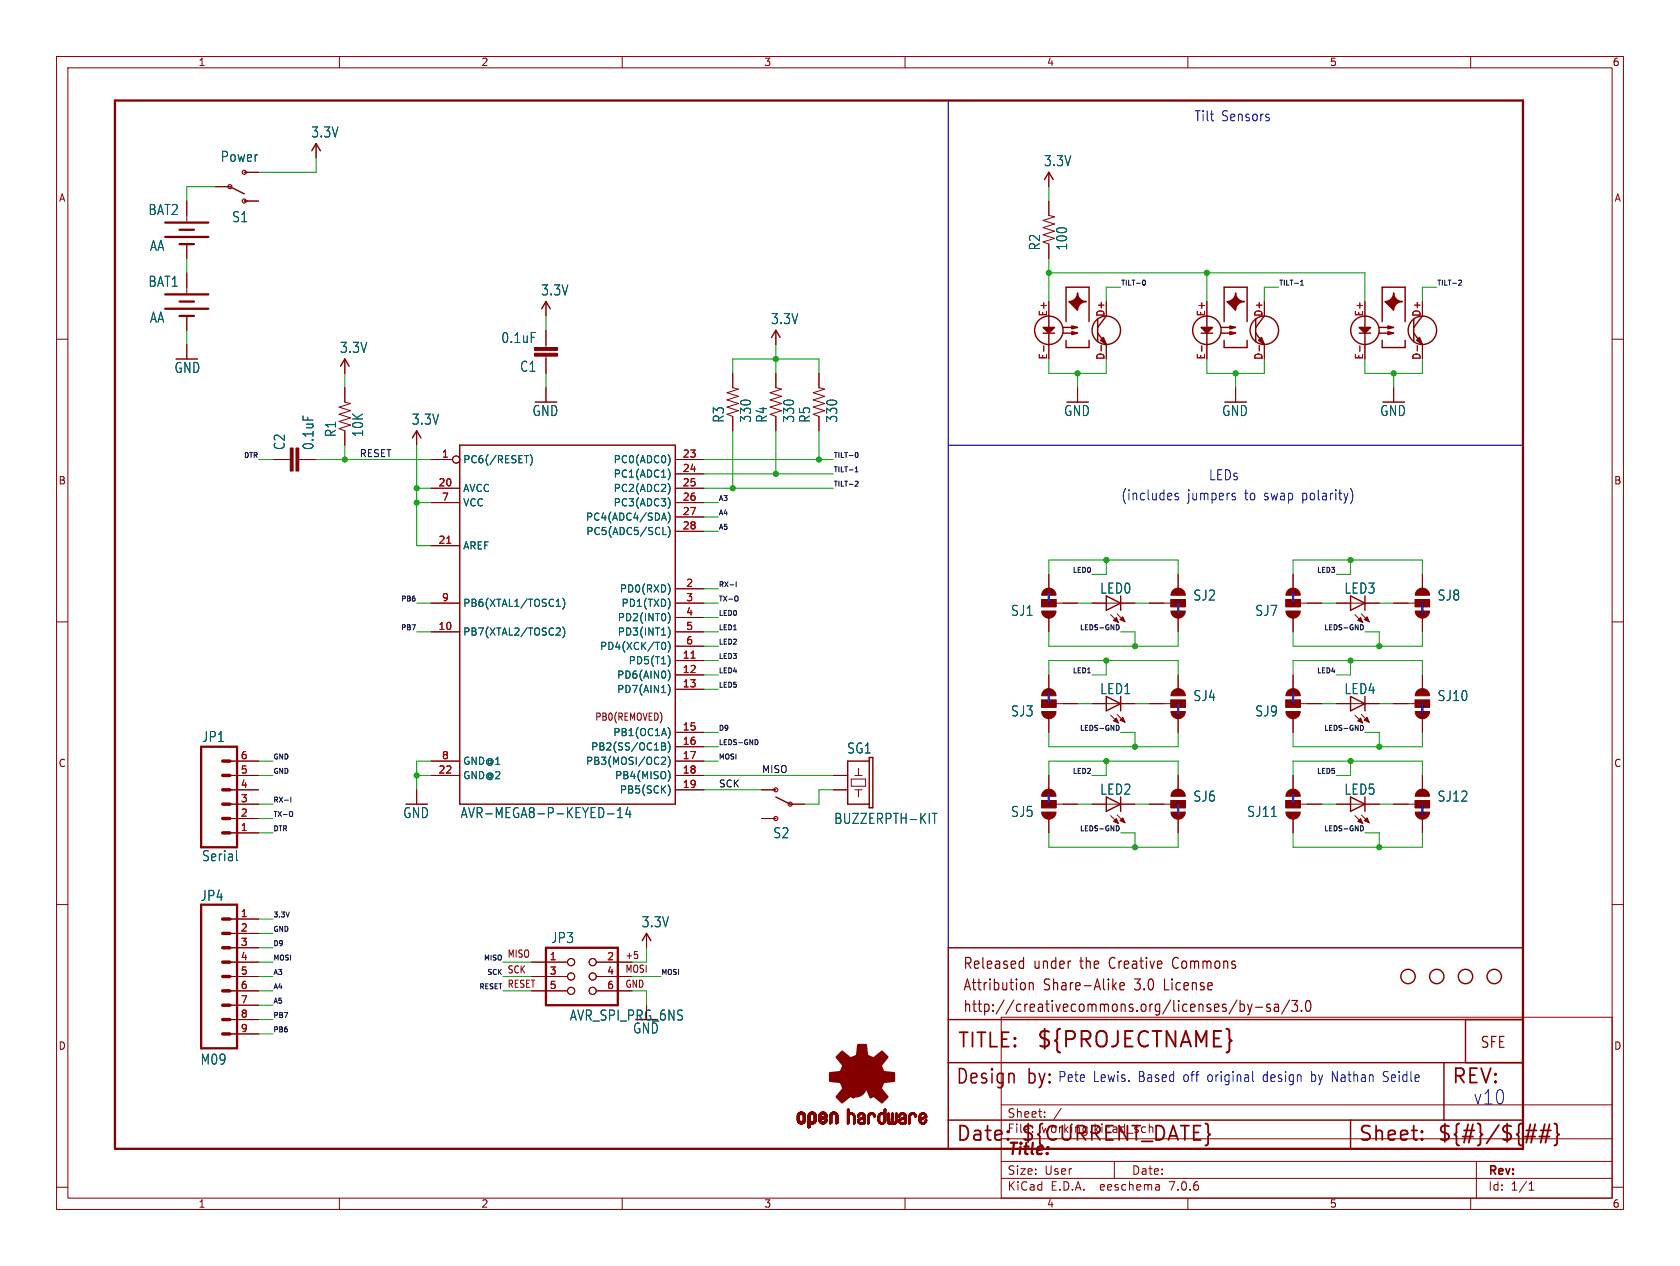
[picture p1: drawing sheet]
<svg xmlns="http://www.w3.org/2000/svg" width="297mm" height="224mm" viewBox="0 0 297 224" stroke-linecap="round" stroke-linejoin="round" font-family="sans-serif">
<defs><g id="words">
<text font-size="3.8" fill="#840000" x="183.1" y="185.7">${PROJECTNAME}</text>
<g font-size="3.5" fill="#840000">
<text x="169.2" y="185.7">TITLE:</text>
<text x="168.9" y="192.1">Design</text>
<text x="181.6" y="192.1">by:</text>
<text x="256.5" y="192.1">REV:</text>
<text x="168.9" y="202.2">Date:</text>
<text x="180.3" y="202.2">${CURRENT_DATE}</text>
<text x="240" y="202.2">Sheet:</text>
<text x="254" y="202.2">${#}/${##}</text>
</g>
<text font-size="3.5" fill="#0000c2" x="260.3" y="195.6">v10</text>
<text font-size="2.8" fill="#840000" x="178" y="204.8">Title:</text>
<g font-size="2.7" fill="#840000">
<text x="170.2" y="171.7">Released</text>
<text x="182.7" y="171.7">under</text>
<text x="191.1" y="171.7">the</text>
<text x="196.5" y="171.7">Creative</text>
<text x="208" y="171.7">Commons</text>
<text x="170.2" y="175.5">Attribution</text>
<text x="170.2" y="179.3">http://creativecommons.org/licenses/by-sa/3.0</text>
<text x="184.5" y="175.5">Share-Alike</text>
<text x="200.8" y="175.5">3.0</text>
<text x="206.2" y="175.5">License</text>
<text x="261.6" y="185.6">SFE</text>
</g>
<g font-size="2.5" fill="#0000c2">
<text x="211.1" y="21.6">Tilt</text>
<text x="215.9" y="21.6">Sensors</text>
<text x="198.1" y="88.7">(includes</text>
<text x="209.9" y="88.7">jumpers</text>
<text x="213.6" y="85.1">LEDs</text>
<text x="220.1" y="88.7">to</text>
<text x="223.6" y="88.7">swap</text>
<text x="230.5" y="88.7">polarity)</text>
<text x="186.9" y="191.5">Pete</text>
<text x="193.2" y="191.5">Lewis.</text>
<text x="201.3" y="191.5">Based</text>
<text x="209.4" y="191.5">off</text>
<text x="213.8" y="191.5">original</text>
<text x="223.7" y="191.5">design</text>
<text x="232.3" y="191.5">by Nathan</text>
<text x="245.4" y="191.5">Seidle</text>
</g>
<g font-size="2.5" fill="#006464">
<text x="38.9" y="28.8">Power</text>
<text x="54.9" y="24.5">3.3V</text>
<text x="184.5" y="29.6">3.3V</text>
<text x="26.1" y="38.2">BAT2</text>
<text x="40.9" y="39.5">S1</text>
<text x="26.4" y="44.6">AA</text>
<text x="184.1" y="44.4" transform="rotate(-90 184.1 44.4)">R2</text>
<text x="188.9" y="44.4" transform="rotate(-90 188.9 44.4)">100</text>
<text x="26.1" y="50.9">BAT1</text>
<text x="95.6" y="52.5">3.3V</text>
<text x="26.4" y="57.3">AA</text>
<text x="136.2" y="57.5">3.3V</text>
<text x="60" y="62.6">3.3V</text>
<text x="88.5" y="60.9">0.1uF</text>
<text x="91.8" y="66">C1</text>
<text x="30.7" y="66.2">GND</text>
<text x="59.6" y="77.4" transform="rotate(-90 59.6 77.4)">R1</text>
<text x="64.4" y="77.4" transform="rotate(-90 64.4 77.4)">10K</text>
<text x="72.7" y="75.3">3.3V</text>
<text x="94" y="73.8">GND</text>
<text x="128.2" y="74.9" transform="rotate(-90 128.2 74.9)">R3</text>
<text x="133" y="74.9" transform="rotate(-90 133 74.9)">330</text>
<text x="135.8" y="74.9" transform="rotate(-90 135.8 74.9)">R4</text>
<text x="140.6" y="74.9" transform="rotate(-90 140.6 74.9)">330</text>
<text x="143.4" y="74.9" transform="rotate(-90 143.4 74.9)">R5</text>
<text x="148.2" y="74.9" transform="rotate(-90 148.2 74.9)">330</text>
<text x="188" y="73.8">GND</text>
<text x="216" y="73.8">GND</text>
<text x="243.9" y="73.8">GND</text>
<text x="50.6" y="79.7" transform="rotate(-90 50.6 79.7)">C2</text>
<text x="55.6" y="79.7" transform="rotate(-90 55.6 79.7)">0.1uF</text>
<text x="194.4" y="105.2">LED0</text>
<text x="210.9" y="106.4">SJ2</text>
<text x="237.6" y="105.2">LED3</text>
<text x="254.1" y="106.4">SJ8</text>
<text x="178.6" y="109.2">SJ1</text>
<text x="221.8" y="109.2">SJ7</text>
<text x="194.4" y="123">LED1</text>
<text x="210.9" y="124.2">SJ4</text>
<text x="237.6" y="123">LED4</text>
<text x="254.1" y="124.2">SJ10</text>
<text x="35.6" y="131.5">JP1</text>
<text x="178.6" y="126.9">SJ3</text>
<text x="221.8" y="126.9">SJ9</text>
<text x="149.7" y="133.5">SG1</text>
<text x="194.4" y="140.8">LED2</text>
<text x="210.9" y="142">SJ6</text>
<text x="237.6" y="140.8">LED5</text>
<text x="254.1" y="142">SJ12</text>
<text x="71.2" y="144.9">GND</text>
<text x="81.3" y="144.9">AVR-MEGA8-P-KEYED-14</text>
<text x="136.6" y="148.5">S2</text>
<text x="147.4" y="145.9">BUZZERPTH-KIT</text>
<text x="178.6" y="144.7">SJ5</text>
<text x="220.4" y="144.7">SJ11</text>
<text x="35.6" y="152.5">Serial</text>
<text x="35.4" y="159.6">JP4</text>
<text x="97.3" y="167">JP3</text>
<text x="113.3" y="164.2">3.3V</text>
<text x="100.6" y="180.7">AVR_SPI_PRG_6NS</text>
<text x="111.8" y="183">GND</text>
<text x="35.4" y="188.5">M09</text>
</g>
<g font-size="2.1" fill="#840000">
<text x="178" y="197.9">Sheet:</text>
<text x="178" y="200.6">File:</text>
<text x="184.1" y="200.6">working.kicad_sch</text>
<text x="178" y="208">Size:</text>
<text x="184.7" y="208">User</text>
<text x="200" y="208">Date:</text>
<text x="263" y="208.2">Rev:</text>
<text x="178" y="210.8">KiCad</text>
<text x="185.7" y="210.8">E.D.A.</text>
<text x="194.6" y="210.8">eeschema</text>
<text x="207" y="210.8">7.0.6</text>
<text x="263" y="210.8">Id:</text>
<text x="267.1" y="210.8">1/1</text>
</g>
<g font-size="1.8" fill="#840000">
<text x="35" y="11.9">1</text>
<text x="85" y="11.9">2</text>
<text x="135" y="11.9">3</text>
<text x="185" y="11.9">4</text>
<text x="235" y="11.9">5</text>
<text x="285" y="11.9">6</text>
<text x="10.3" y="35.9">A</text>
<text x="285.3" y="35.9">A</text>
<text x="10.3" y="85.9">B</text>
<text x="285.3" y="85.9">B</text>
<text x="105.1" y="127.7">PB0(REMOVED)</text>
<text x="10.3" y="135.9">C</text>
<text x="285.3" y="135.9">C</text>
<text x="89.6" y="169.6">MISO</text>
<text x="89.6" y="172.4">SCK</text>
<text x="110.5" y="169.8">+5</text>
<text x="110.5" y="172.3">MOSI</text>
<text x="89.6" y="174.9">RESET</text>
<text x="10.3" y="185.9">D</text>
<text x="285.3" y="185.9">D</text>
<text x="35" y="213.8">1</text>
<text x="85" y="213.8">2</text>
<text x="135" y="213.8">3</text>
<text x="185" y="213.8">4</text>
<text x="235" y="213.8">5</text>
<text x="285" y="213.8">6</text>
</g>
<g font-size="1.8" fill="#a90000">
<text x="185.2" y="56.1" transform="rotate(-90 185.2 56.1)">E+</text>
<text x="195.3" y="56.1" transform="rotate(-90 195.3 56.1)">D+</text>
<text x="213.1" y="56.1" transform="rotate(-90 213.1 56.1)">E+</text>
<text x="223.3" y="56.1" transform="rotate(-90 223.3 56.1)">D+</text>
<text x="241" y="56.1" transform="rotate(-90 241 56.1)">E+</text>
<text x="251.2" y="56.1" transform="rotate(-90 251.2 56.1)">D+</text>
<text x="185.2" y="63.7" transform="rotate(-90 185.2 63.7)">E-</text>
<text x="195.3" y="63.8" transform="rotate(-90 195.3 63.8)">D-</text>
<text x="213.1" y="63.7" transform="rotate(-90 213.1 63.7)">E-</text>
<text x="223.3" y="63.8" transform="rotate(-90 223.3 63.8)">D-</text>
<text x="241" y="63.7" transform="rotate(-90 241 63.7)">E-</text>
<text x="251.2" y="63.8" transform="rotate(-90 251.2 63.8)">D-</text>
<text x="78" y="81">1</text>
<text x="120.6" y="81">23</text>
<text x="120.6" y="83.6">24</text>
<text x="77.4" y="86.1">20</text>
<text x="78" y="88.6">7</text>
<text x="120.6" y="86.1">25</text>
<text x="120.6" y="88.6">26</text>
<text x="120.6" y="91.2">27</text>
<text x="120.6" y="93.7">28</text>
<text x="77.4" y="96.3">21</text>
<text x="78" y="106.4">9</text>
<text x="121.2" y="103.9">2</text>
<text x="121.2" y="106.4">3</text>
<text x="77.4" y="111.5">10</text>
<text x="121.2" y="109">4</text>
<text x="121.2" y="111.5">5</text>
<text x="120.6" y="116.6">11</text>
<text x="120.6" y="119.1">12</text>
<text x="121.2" y="114">6</text>
<text x="120.6" y="121.7">13</text>
<text x="120.6" y="129.3">15</text>
<text x="120.6" y="131.8">16</text>
<text x="42.5" y="136.9">5</text>
<text x="42.5" y="134.4">6</text>
<text x="77.4" y="136.9">22</text>
<text x="78" y="134.4">8</text>
<text x="120.6" y="134.4">17</text>
<text x="120.6" y="136.9">18</text>
<text x="42.5" y="142">3</text>
<text x="42.5" y="139.4">4</text>
<text x="120.6" y="139.4">19</text>
<text x="42.5" y="147.1">1</text>
<text x="42.5" y="144.5">2</text>
<text x="42.5" y="162.3">1</text>
<text x="42.5" y="164.8">2</text>
<text x="42.5" y="167.4">3</text>
<text x="42.5" y="169.9">4</text>
<text x="42.5" y="172.5">5</text>
<text x="97.1" y="169.9">1</text>
<text x="97.1" y="172.5">3</text>
<text x="107.2" y="169.9">2</text>
<text x="107.2" y="172.5">4</text>
<text x="42.5" y="175">6</text>
<text x="42.5" y="177.5">7</text>
<text x="97.1" y="175">5</text>
<text x="107.2" y="175">6</text>
<text x="42.5" y="180.1">8</text>
<text x="42.5" y="182.6">9</text>
</g>
<g font-size="1.8" fill="#006464">
<text x="81.8" y="82.1">PC6(/RESET)</text>
<text x="108.4" y="82.1">PC0(ADC0)</text>
<text x="81.8" y="87.2">AVCC</text>
<text x="81.8" y="89.8">VCC</text>
<text x="108.4" y="84.7">PC1(ADC1)</text>
<text x="108.4" y="87.2">PC2(ADC2)</text>
<text x="108.4" y="89.8">PC3(ADC3)</text>
<text x="103.5" y="92.3">PC4(ADC4/SDA)</text>
<text x="103.5" y="94.8">PC5(ADC5/SCL)</text>
<text x="81.8" y="97.4">AREF</text>
<text x="81.8" y="107.5">PB6(XTAL1/TOSC1)</text>
<text x="109.5" y="105">PD0(RXD)</text>
<text x="109.8" y="107.5">PD1(TXD)</text>
<text x="81.8" y="112.6">PB7(XTAL2/TOSC2)</text>
<text x="109.1" y="110.1">PD2(INT0)</text>
<text x="109.1" y="112.6">PD3(INT1)</text>
<text x="106" y="115.2">PD4(XCK/T0)</text>
<text x="111" y="117.7">PD5(T1)</text>
<text x="109" y="120.2">PD6(AIN0)</text>
<text x="109" y="122.8">PD7(AIN1)</text>
<text x="108.3" y="130.4">PB1(OC1A)</text>
<text x="81.8" y="135.5">GND@1</text>
<text x="103.5" y="135.5">PB3(MOSI/OC2)</text>
<text x="104.4" y="132.9">PB2(SS/OC1B)</text>
<text x="81.8" y="138">GND@2</text>
<text x="108.6" y="138">PB4(MISO)</text>
<text x="109.5" y="140.6">PB5(SCK)</text>
</g>
<text font-size="1.8" fill="#009600" x="110.5" y="174.9">GND</text>
<g font-size="1.7" fill="#0f0f0f">
<text x="63.5" y="80.9">RESET</text>
<text x="134.6" y="136.8">MISO</text>
<text x="127" y="139.4">SCK</text>
</g>
<g font-size="1.2" fill="#0f0f0f">
<text x="198.1" y="50.6">TILT-0</text>
<text x="226.1" y="50.6">TILT-1</text>
<text x="254" y="50.6">TILT-2</text>
<text x="43" y="81">DTR</text>
<text x="147.3" y="83.6">TILT-1</text>
<text x="147.3" y="81">TILT-0</text>
<text x="127" y="88.7">A3</text>
<text x="147.3" y="86.1">TILT-2</text>
<text x="127" y="91.2">A4</text>
<text x="127" y="93.7">A5</text>
<text x="189.5" y="101.4">LED0</text>
<text x="232.7" y="101.4">LED3</text>
<text x="70.8" y="106.4">PB6</text>
<text x="127" y="103.9">RX-I</text>
<text x="127" y="106.4">TX-O</text>
<text x="70.8" y="111.5">PB7</text>
<text x="127" y="109">LED0</text>
<text x="127" y="111.5">LED1</text>
<text x="190.8" y="111.5">LEDS-GND</text>
<text x="234" y="111.5">LEDS-GND</text>
<text x="127" y="114.1">LED2</text>
<text x="127" y="116.6">LED3</text>
<text x="127" y="119.1">LED4</text>
<text x="189.5" y="119.1">LED1</text>
<text x="232.7" y="119.1">LED4</text>
<text x="127" y="121.7">LED5</text>
<text x="127" y="129.3">D9</text>
<text x="127" y="131.8">LEDS-GND</text>
<text x="190.8" y="129.3">LEDS-GND</text>
<text x="234" y="129.3">LEDS-GND</text>
<text x="48.3" y="136.9">GND</text>
<text x="48.3" y="134.4">GND</text>
<text x="127" y="134.4">MOSI</text>
<text x="189.5" y="136.9">LED2</text>
<text x="232.7" y="136.9">LED5</text>
<text x="48.3" y="142">RX-I</text>
<text x="48.3" y="147.1">DTR</text>
<text x="48.3" y="144.5">TX-O</text>
<text x="190.8" y="147.1">LEDS-GND</text>
<text x="234" y="147.1">LEDS-GND</text>
<text x="48.3" y="164.9">GND</text>
<text x="48.3" y="162.3">3.3V</text>
<text x="48.3" y="167.4">D9</text>
<text x="48.3" y="169.9">MOSI</text>
<text x="48.3" y="172.5">A3</text>
<text x="85.4" y="169.9">MISO</text>
<text x="86" y="172.5">SCK</text>
<text x="116.8" y="172.5">MOSI</text>
<text x="48.3" y="177.6">A5</text>
<text x="48.3" y="175">A4</text>
<text x="84.6" y="175">RESET</text>
<text x="48.3" y="180.1">PB7</text>
<text x="48.3" y="182.6">PB6</text>
</g>
</g></defs>
<g fill="none" stroke="#840000" stroke-width=".18">
<path d="M10 10h277v203.9h-277zM12 12h273v199.9h-273zM60 10v2M110 10v2M160 10v2M210 10v2M260 10v2M33 35.6v3.5M38.1 33h2.5M43.2 30.5h2.5M43.2 35.6h2.5M55.9 25.4v2.5"/>
<path d="M185.4 30.5v2.5M185.4 35.6v2.5l1 .3-2 .6 2 .6-2 .7 2 .6-2 .6 2 .7-2 .6 1 .4v2.5M10 60h2M33 43.2v2.5M33 48.3v3.5M33 55.9v2.5M96.5 53.3v2.6M96.5 58.4v3.1M137.2 58.4v2.6M285 60h2M33 61v2.5M61 68.6v2.5l1 .3-2.1 .6 2.1 .6-2.1 .7 2.1 .6-2.1 .6 2.1 .7-2.1 .6 1.1 .4v2.5"/>
<path d="M61 63.5v2.5M73.7 76.2v2.5M96.5 63v3M96.5 68.6v2.5M129.5 66v2.6l1.1 .2-2.1 .7 2.1 .6-2.1 .6 2.1 .7-2.1 .6 2.1 .6-2.1 .7 1 .4v2.5M137.2 66v2.6l1 .2-2.1 .7 2.1 .6-2.1 .6 2.1 .7-2.1 .6 2.1 .6-2.1 .7 1.1 .4v2.5M144.8 66v2.6l1 .2-2 .7 2 .6-2 .6 2 .7-2 .6 2 .6-2 .7 1 .4v2.5M185.4 61v2.5M190.5 68.6v2.5M195.6 61v2.5M213.4 61v2.5M218.4 68.6v2.5"/>
<path d="M223.5 61v2.5M241.3 61v2.5M246.4 68.6v2.5M251.5 61v2.5M48.3 81.3h3M52.8 81.3h3.1M76.2 81.3h3.8M76.2 86.4h5.1M76.2 96.5h5.1M76.2 88.9h5.1M119.4 81.3h5.1M119.4 86.4h5.1"/>
<path d="M119.4 83.8h5.1M119.4 88.9h5.1M119.4 91.4h5.1M119.4 94h5.1M10 110h2M76.2 106.7h5.1M76.2 111.8h5.1M119.4 106.7h5.1M119.4 111.8h5.1M119.4 116.8h5.1M119.4 119.4h5.1M119.4 104.1h5.1"/>
<path d="M119.4 109.2h5.1M119.4 114.3h5.1M184.1 106h2.6v1.3h-2.6zM185.4 101.6v2.5M185.4 109.2v2.6M185.4 119.4v2.5M186.7 106.7h3.8M193 106.7h7.7M196.3 108.7l1.4 1.4M197.5 108.6l1.4 1.4M203.2 106.7h3.8M207 106h2.5v1.3h-2.5z"/>
<path d="M208.3 101.6v2.5M208.3 109.2v2.6M208.3 119.4v2.5M227.3 106h2.6v1.3h-2.6zM228.6 101.6v2.5M228.6 109.2v2.6M228.6 119.4v2.5M229.9 106.7h3.8M236.2 106.7h7.6M239.5 108.7l1.4 1.4M240.7 108.6l1.4 1.4M246.4 106.7h3.8"/>
<path d="M250.2 106h2.5v1.3h-2.5zM251.5 101.6v2.5M251.5 109.2v2.6M251.5 119.4v2.5M285 110h2M40.6 137.2h5.1M40.6 139.7h5.1M40.6 134.6h5.1M73.7 139.7v2.5M76.2 137.2h5.1M76.2 134.6h5.1M119.4 137.2h5.1"/>
<path d="M119.4 139.7h5.1M119.4 121.9h5.1M119.4 129.5h5.1M119.4 132.1h5.1M119.4 134.6h5.1M134.6 139.7h2.6M147.3 137.2h2.6M147.3 139.7h2.6M150.5 137.8h2.5v1.3h-2.5zM151.1 137.2h1.3M151.1 139.7h1.3M151.8 135.9v1.3"/>
<path d="M151.8 139.7v1.3M184.1 123.8h2.6v1.3h-2.6zM185.4 127v2.5M185.4 137.2v2.5M186.7 124.5h3.8M193 124.5h7.7M196.3 126.5l1.4 1.4M197.5 126.4l1.4 1.4M203.2 124.5h3.8M207 123.8h2.5v1.3h-2.5zM208.3 127v2.5M208.3 137.2v2.5"/>
<path d="M227.3 123.8h2.6v1.3h-2.6zM228.6 127v2.5M228.6 137.2v2.5M229.9 124.5h3.8M236.2 124.5h7.6M239.5 126.5l1.4 1.4M240.7 126.4l1.4 1.4M246.4 124.5h3.8M250.2 123.8h2.5v1.3h-2.5zM251.5 127v2.5M251.5 137.2v2.5M10 160h2"/>
<path d="M40.6 142.2h5.1M40.6 147.3h5.1M40.6 144.8h5.1M134.6 144.8h2.6M139.7 142.2h2.5M184.1 141.6h2.6v1.3h-2.6zM185.4 144.8v2.5M186.7 142.2h3.8M193 142.2h7.7M196.3 144.3l1.4 1.4M197.5 144.1l1.4 1.4M203.2 142.2h3.8"/>
<path d="M207 141.6h2.5v1.3h-2.5zM208.3 144.8v2.5M227.3 141.6h2.6v1.3h-2.6zM228.6 144.8v2.5M229.9 142.2h3.8M236.2 142.2h7.6M239.5 144.3l1.4 1.4M240.7 144.1l1.4 1.4M246.4 142.2h3.8M250.2 141.6h2.5v1.3h-2.5zM251.5 144.8v2.5M285 160h2"/>
<path d="M40.6 170.2h5.1M40.6 172.7h5.1M40.6 175.3h5.1M40.6 162.6h5.1M40.6 165.1h5.1M40.6 167.6h5.1M40.6 177.8h5.1M94 170.2h6.3M94 172.7h6.3M94 175.3h6.3M105.4 170.2h6.4M105.4 172.7h6.4"/>
<path d="M105.4 175.3h6.4M112.7 168.9v.5M114.3 165.1v2.5M114.3 177.8v2.5M177 179.9h108v32h-108zM40.6 180.3h5.1M40.6 182.9h5.1M177 195.4h108M184.7 197.5v.1M184.7 196.7v.1M187.6 196l-1.3 2M10 210h2"/>
<path d="M60 211.9v2M110 211.9v2M160 211.9v2M177 208.4h108M177 205.4h108M177 201.4h108M197 205.4v3M204.9 209.6l.1 .9M205 210.4l-.2 .1M205 209.9h-.2M210 211.9v2M260 211.9v2"/>
<path d="M261 205.4v6.5M270.3 210.5h.9M270.3 209.4l.4-.4v1.5M285 210h2"/>
<circle cx="80.6" cy="81.3" r=".63"/>
<circle cx="101" cy="170.2" r=".63"/>
<circle cx="101" cy="175.3" r=".63"/>
<circle cx="101" cy="172.7" r=".63"/>
<circle cx="104.8" cy="170.2" r=".63"/>
<circle cx="104.8" cy="172.7" r=".63"/>
<circle cx="104.8" cy="175.3" r=".63"/>
</g>
<g fill="#840000" stroke="#840000" stroke-width=".18">
<path d="M227.7 122.2a1.27 1.27 0 0 1 1.4-.3 1.27 1.27 0 0 1 .8 1.2h-2.6l.1-.5z"/>
<path d="M227.3 123.8h2.6v1.3h-2.6z"/>
<path d="M227.3 125.9h2.6a1.27 1.27 0 0 1-1.3 1.2 1.27 1.27 0 0 1-1.3-1.2z"/>
<path d="M140.9 198.1h.4z"/>
<path d="M140.9 198l.4 .1z"/>
<path d="M140.9 198h.4z"/>
<path d="M140.9 197.9l.4 .1z"/>
<path d="M140.9 197.9h.4z"/>
<path d="M140.9 197.8l.4 .1z"/>
<path d="M140.9 197.8h.4z"/>
<path d="M140.9 197.7l.4 .1z"/>
<path d="M140.9 197.7h.4z"/>
<path d="M140.9 197.6l.4 .1z"/>
<path d="M140.9 197.6h.4z"/>
<path d="M140.9 197.5l.4 .1z"/>
<path d="M140.9 197.5h.4z"/>
<path d="M140.9 197.4l.4 .1z"/>
<path d="M140.9 197.4h.4z"/>
<path d="M141 198.2h.4z"/>
<path d="M141 198.2h.3z"/>
<path d="M141 198.1l.3 .1z"/>
<path d="M141 197.4h.3z"/>
<path d="M141 197.3l.3 .1z"/>
<path d="M141 197.3h.3z"/>
<path d="M141 197.3h.4z"/>
<path d="M141 198.3h.4z"/>
<path d="M141 198.2l.4 .1z"/>
<path d="M141 197.2l.4 .1z"/>
<path d="M141 197.2h.4z"/>
<path d="M141 198.3l.5 .1z"/>
<path d="M141 198.3h.5z"/>
<path d="M141 197.1l.5 .1z"/>
<path d="M141 197.1h.5z"/>
<path d="M141 198.4h.5z"/>
<path d="M141 198.4h.6z"/>
<path d="M141 197.1h.6z"/>
<path d="M141 198.4h1.3z"/>
<path d="M141 197.1h1.3z"/>
<path d="M141 198.5h1.3z"/>
<path d="M141 198.4l1.3 .1z"/>
<path d="M141 197l1.3 .1z"/>
<path d="M141 197h1.3z"/>
<path d="M141.1 198.5h1.2z"/>
<path d="M141.1 197h1.2z"/>
<path d="M141.1 197h1.1z"/>
<path d="M141.1 198.5h1.1z"/>
<path d="M141.1 196.9l1.1 .1z"/>
<path d="M141.1 198.5l1.1 .1z"/>
<path d="M141.1 196.9h1.1z"/>
<path d="M141.1 198.6h1.1z"/>
<path d="M141.2 198.6h1z"/>
<path d="M141.2 196.9h1z"/>
<path d="M141.2 198.6l.9 .1z"/>
<path d="M141.2 196.8l.9 .1z"/>
<path d="M141.2 198.7h.9z"/>
<path d="M141.2 196.8h.9z"/>
<path d="M141.3 196.8h.8z"/>
<path d="M141.3 198.7h.8z"/>
<path d="M141.3 198.7h.7z"/>
<path d="M141.3 196.8h.7z"/>
<path d="M141.4 198.7l.6 .1z"/>
<path d="M141.4 196.7l.6 .1z"/>
<path d="M141.4 198.8h.5z"/>
<path d="M141.4 196.7h.5z"/>
<path d="M141.5 198.8h.4z"/>
<path d="M141.5 196.7h.4z"/>
<path d="M141.5 198.8h.3z"/>
<path d="M141.5 196.7h.3z"/>
<path d="M141.6 198.8h.2z"/>
<path d="M141.6 196.7h.2z"/>
<path d="M141.7 197.1h.6z"/>
<path d="M141.8 198.4h.5z"/>
<path d="M141.8 197.1h.5z"/>
<path d="M141.9 198.4h.5z"/>
<path d="M141.9 197.1h.4z"/>
<path d="M141.9 198.3l.5 .1z"/>
<path d="M141.9 198.3h.5z"/>
<path d="M141.9 197.1l.5 .1z"/>
<path d="M141.9 197.2h.5z"/>
<path d="M142 198.3h.4z"/>
<path d="M142 197.2h.4z"/>
<path d="M142 197.2l.4 .1z"/>
<path d="M142 198.2l.4 .1z"/>
<path d="M142 198.2h.4z"/>
<path d="M142 197.3h.4z"/>
<path d="M142 198.1l.4 .1z"/>
<path d="M142 198.1h.4z"/>
<path d="M142 198l.4 .1z"/>
<path d="M142 198h.4z"/>
<path d="M142 197.9l.4 .1z"/>
<path d="M142 197.9h.4z"/>
<path d="M142 197.8l.4 .1z"/>
<path d="M142 197.8h.4z"/>
<path d="M142 197.7l.4 .1z"/>
<path d="M142 197.7h.4z"/>
<path d="M142 197.6l.4 .1z"/>
<path d="M142 197.6h.4z"/>
<path d="M142 197.5l.4 .1z"/>
<path d="M142 197.5h.4z"/>
<path d="M142 197.4l.4 .1z"/>
<path d="M142 197.4h.4z"/>
<path d="M142 197.3l.4 .1z"/>
<path d="M142.9 199.4l.2 .1z"/>
<path d="M142.9 199.4h.2z"/>
<path d="M142.9 199.4h.3z"/>
<path d="M142.9 199.3l.3 .1z"/>
<path d="M142.9 199.3h.3z"/>
<path d="M142.9 199.2l.3 .1z"/>
<path d="M142.9 199.2h.3z"/>
<path d="M142.9 199.1l.3 .1z"/>
<path d="M142.9 199.1h.3z"/>
<path d="M142.9 199l.3 .1z"/>
<path d="M142.9 199h.3z"/>
<path d="M142.9 198.9l.3 .1z"/>
<path d="M142.9 198.9h.3z"/>
<path d="M142.9 198.8l.3 .1z"/>
<path d="M142.9 198.8h.3z"/>
<path d="M142.9 198.8h.4z"/>
<path d="M142.9 198.7l1 .1z"/>
<path d="M142.9 198.7h1z"/>
<path d="M142.9 198.7h1.1z"/>
<path d="M142.9 198.6l1.2 .1z"/>
<path d="M142.9 198.6h1.2z"/>
<path d="M142.9 198.6h1.3z"/>
<path d="M142.9 198.5l1.3 .1z"/>
<path d="M142.9 198.5h1.3z"/>
<path d="M142.9 198.4l1.3 .1z"/>
<path d="M142.9 198.4h1.3z"/>
<path d="M142.9 198.4h.6z"/>
<path d="M142.9 198.4h.5z"/>
<path d="M142.9 198.3l.5 .1z"/>
<path d="M142.9 198.3h.5z"/>
<path d="M142.9 198.3h.4z"/>
<path d="M142.9 198.2l.4 .1z"/>
<path d="M142.9 198.2h.4z"/>
<path d="M142.9 198.2h.3z"/>
<path d="M142.9 198.1l.3 .1z"/>
<path d="M142.9 198.1h.3z"/>
<path d="M142.9 198l.3 .1z"/>
<path d="M142.9 198h.3z"/>
<path d="M142.9 197.9l.3 .1z"/>
<path d="M142.9 197.9h.3z"/>
<path d="M142.9 197.8l.3 .1z"/>
<path d="M142.9 197.8h.3z"/>
<path d="M142.9 197.7l.3 .1z"/>
<path d="M142.9 197.7h.3z"/>
<path d="M142.9 197.6l.3 .1z"/>
<path d="M142.9 197.6h.3z"/>
<path d="M142.9 197.5l.3 .1z"/>
<path d="M142.9 197.5h.3z"/>
<path d="M142.9 197.4l.3 .1z"/>
<path d="M142.9 197.4h.3z"/>
<path d="M142.9 197.3l.3 .1z"/>
<path d="M142.9 197.3h.3z"/>
<path d="M142.9 197.3h.4z"/>
<path d="M142.9 199.5h.1z"/>
<path d="M142.9 197.2l.4 .1z"/>
<path d="M142.9 197.2h.4z"/>
<path d="M142.9 197.2h.5z"/>
<path d="M142.9 197.1l.5 .1z"/>
<path d="M142.9 197.1h.5z"/>
<path d="M142.9 197.1h.6z"/>
<path d="M142.9 197.1h1.3z"/>
<path d="M142.9 197l1.3 .1z"/>
<path d="M142.9 197h1.3z"/>
<path d="M143 197h1.2z"/>
<path d="M143 196.9l1.2 .1z"/>
<path d="M143 196.9h1.2z"/>
<path d="M143 196.9h1.1z"/>
<path d="M143.1 196.9h1z"/>
<path d="M143.1 196.8l1 .1z"/>
<path d="M143.1 196.8h.9z"/>
<path d="M143.2 196.8h.8z"/>
<path d="M143.2 196.8h.7z"/>
<path d="M143.3 196.7l.6 .1z"/>
<path d="M143.3 198.8h.5z"/>
<path d="M143.3 196.7h.5z"/>
<path d="M143.4 198.8h.4z"/>
<path d="M143.4 196.7h.4z"/>
<path d="M143.4 196.7h.3z"/>
<path d="M143.5 198.8h.2z"/>
<path d="M143.5 196.7h.2z"/>
<path d="M143.6 197.1h.6z"/>
<path d="M143.7 198.4h.5z"/>
<path d="M143.7 198.4h.6z"/>
<path d="M143.7 197.1h.6z"/>
<path d="M143.8 198.4h.5z"/>
<path d="M143.8 197.1h.5z"/>
<path d="M143.8 198.3l.5 .1z"/>
<path d="M143.8 197.1l.5 .1z"/>
<path d="M143.8 198.3h.5z"/>
<path d="M143.8 197.2h.5z"/>
<path d="M143.9 198.3h.4z"/>
<path d="M143.9 197.2h.4z"/>
<path d="M143.9 197.2l.4 .1z"/>
<path d="M143.9 198.2l.4 .1z"/>
<path d="M143.9 197.3h.4z"/>
<path d="M143.9 198.2h.4z"/>
<path d="M143.9 198.1l.4 .1z"/>
<path d="M143.9 198.1h.4z"/>
<path d="M143.9 197.4h.4z"/>
<path d="M143.9 197.3l.4 .1z"/>
<path d="M143.9 198l.4 .1z"/>
<path d="M143.9 198h.4z"/>
<path d="M143.9 197.9l.4 .1z"/>
<path d="M143.9 197.9h.4z"/>
<path d="M143.9 197.8l.4 .1z"/>
<path d="M143.9 197.8h.4z"/>
<path d="M143.9 197.7l.4 .1z"/>
<path d="M143.9 197.7h.4z"/>
<path d="M143.9 197.6l.4 .1z"/>
<path d="M143.9 197.6h.4z"/>
<path d="M143.9 197.5l.4 .1z"/>
<path d="M143.9 197.5h.4z"/>
<path d="M143.9 197.4l.4 .1z"/>
<path d="M144.8 198.2h.4z"/>
<path d="M144.8 198.1l.4 .1z"/>
<path d="M144.8 198.1h.4z"/>
<path d="M144.8 198.1h.5z"/>
<path d="M144.8 198l.5 .1z"/>
<path d="M144.8 198h.5z"/>
<path d="M144.8 198h.6z"/>
<path d="M144.8 198h.7z"/>
<path d="M144.8 197.9l.7 .1z"/>
<path d="M144.8 197.9h.7z"/>
<path d="M144.8 197.9h.8z"/>
<path d="M144.8 197.9h.9z"/>
<path d="M144.8 197.8l.9 .1z"/>
<path d="M144.8 197.8h.9z"/>
<path d="M144.8 197.8h1z"/>
<path d="M144.8 197.8h1.1z"/>
<path d="M144.8 197.7l1.1 .1z"/>
<path d="M144.8 197.7h1.2z"/>
<path d="M144.8 197.7h1.3z"/>
<path d="M144.8 197.6l1.4 .1z"/>
<path d="M144.8 197.6h1.4z"/>
<path d="M144.8 197.6h.4z"/>
<path d="M144.8 197.6h.3z"/>
<path d="M144.8 197.5l.3 .1z"/>
<path d="M144.8 197.5h.3z"/>
<path d="M144.8 197.4l.3 .1z"/>
<path d="M144.8 197.4h.3z"/>
<path d="M144.8 197.4h.4z"/>
<path d="M144.8 197.3l.4 .1z"/>
<path d="M144.8 197.3h.4z"/>
<path d="M144.8 198.3h.5z"/>
<path d="M144.8 198.3h.4z"/>
<path d="M144.8 198.2l.4 .1z"/>
<path d="M144.8 197.2l.4 .1z"/>
<path d="M144.8 197.2h.4z"/>
<path d="M144.8 198.4h.5z"/>
<path d="M144.8 198.3l.5 .1z"/>
<path d="M144.8 197.2h.5z"/>
<path d="M144.8 197.1l.5 .1z"/>
<path d="M144.8 197.1h.5z"/>
<path d="M144.8 198.4h.6z"/>
<path d="M144.8 197.1h.6z"/>
<path d="M144.8 198.4h1.3z"/>
<path d="M144.9 198.5h1.2z"/>
<path d="M144.9 198.4l1.2 .1z"/>
<path d="M144.9 197.1h1.2z"/>
<path d="M144.9 197l1.2 .1z"/>
<path d="M144.9 197h1.2z"/>
<path d="M144.9 198.5l1.1 .1z"/>
<path d="M144.9 198.6h1.1z"/>
<path d="M144.9 196.9l1.2 .1z"/>
<path d="M144.9 196.9h1.2z"/>
<path d="M145 198.6h1z"/>
<path d="M145 196.9h1z"/>
<path d="M145 198.6l1 .1z"/>
<path d="M145 196.8l1 .1z"/>
<path d="M145 198.7h.9z"/>
<path d="M145.1 196.8h.9z"/>
<path d="M145.1 198.7h.8z"/>
<path d="M145.1 196.8h.8z"/>
<path d="M145.1 196.8h.7z"/>
<path d="M145.2 198.7h.6z"/>
<path d="M145.2 196.7l.6 .1z"/>
<path d="M145.2 198.7l.6 .1z"/>
<path d="M145.2 196.7h.6z"/>
<path d="M145.2 198.8h.6z"/>
<path d="M145.2 197.6h1z"/>
<path d="M145.3 197.6h.9z"/>
<path d="M145.3 196.7h.4z"/>
<path d="M145.3 198.8h.4z"/>
<path d="M145.3 198.8h.3z"/>
<path d="M145.4 198.8h.2z"/>
<path d="M145.4 197.6h.8z"/>
<path d="M145.4 196.7h.2z"/>
<path d="M145.4 197.5l.8 .1z"/>
<path d="M145.4 197.5h.8z"/>
<path d="M145.5 197.5h.7z"/>
<path d="M145.6 197.5h.6z"/>
<path d="M145.6 197.1h.5z"/>
<path d="M145.6 198.4h.5z"/>
<path d="M145.6 197.1h.6z"/>
<path d="M145.6 197.4l.6 .1z"/>
<path d="M145.7 198.4h.5z"/>
<path d="M145.7 197.4h.5z"/>
<path d="M145.7 197.1h.5z"/>
<path d="M145.7 197.1l.5 .1z"/>
<path d="M145.7 198.3l.5 .1z"/>
<path d="M145.7 197.2h.5z"/>
<path d="M145.7 198.3h.5z"/>
<path d="M145.8 198.3h.4z"/>
<path d="M145.8 197.2h.4z"/>
<path d="M145.8 197.4h.4z"/>
<path d="M145.8 197.2l.4 .1z"/>
<path d="M145.8 197.3h.4z"/>
<path d="M145.8 198.2l.4 .1z"/>
<path d="M145.8 198.2h.4z"/>
<path d="M145.8 197.3l.4 .1z"/>
<path d="M145.8 198.1l.4 .1z"/>
<path d="M145.8 198.1h.4z"/>
<path d="M145.9 198.1h.3z"/>
<path d="M145.9 198l.3 .1z"/>
<path d="M145.9 198h.3z"/>
<path d="M146 198h.2z"/>
<path d="M146 197.9l.2 .1z"/>
<path d="M146 197.9h.2z"/>
<path d="M146.1 197.9h.1z"/>
<path d="M146.7 198.7h.2z"/>
<path d="M146.7 198.7h.3z"/>
<path d="M146.7 198.6l.3 .1z"/>
<path d="M146.7 198.6h.4z"/>
<path d="M146.7 198.5l.4 .1z"/>
<path d="M146.7 198.5h.4z"/>
<path d="M146.7 198.4l.4 .1z"/>
<path d="M146.7 198.4h.4z"/>
<path d="M146.7 198.3l.4 .1z"/>
<path d="M146.7 198.3h.4z"/>
<path d="M146.7 198.2l.4 .1z"/>
<path d="M146.7 198.2h.4z"/>
<path d="M146.7 198.1l.4 .1z"/>
<path d="M146.7 198.1h.4z"/>
<path d="M146.7 198l.4 .1z"/>
<path d="M146.7 198h.4z"/>
<path d="M146.7 197.9l.4 .1z"/>
<path d="M146.7 197.9h.4z"/>
<path d="M146.7 197.8l.4 .1z"/>
<path d="M146.7 197.8h.4z"/>
<path d="M146.7 197.7l.4 .1z"/>
<path d="M146.7 197.7h.4z"/>
<path d="M146.7 197.6l.4 .1z"/>
<path d="M146.7 197.6h.4z"/>
<path d="M146.7 197.5l.4 .1z"/>
<path d="M146.7 197.5h.4z"/>
<path d="M146.7 197.4l.4 .1z"/>
<path d="M146.7 197.4h.4z"/>
<path d="M146.7 197.3l.4 .1z"/>
<path d="M146.7 197.3h.4z"/>
<path d="M146.7 198.7l.2 .1z"/>
<path d="M146.7 198.8h.1z"/>
<path d="M146.7 197.2l.4 .1z"/>
<path d="M146.7 197.2h.4z"/>
<path d="M146.7 197.2h.5z"/>
<path d="M146.7 197.1l.5 .1z"/>
<path d="M146.7 197.1h.5z"/>
<path d="M146.7 197.1h.6z"/>
<path d="M146.8 197.1h.6z"/>
<path d="M146.8 197.1h1.3z"/>
<path d="M146.8 197l1.3 .1z"/>
<path d="M146.8 197h1.3z"/>
<path d="M146.8 197h1.2z"/>
<path d="M146.8 196.9l1.2 .1z"/>
<path d="M146.8 196.9h1.2z"/>
<path d="M146.9 196.9h1.1z"/>
<path d="M146.9 196.9h1z"/>
<path d="M146.9 196.8l1 .1z"/>
<path d="M146.9 196.8h1z"/>
<path d="M147 196.8h.8z"/>
<path d="M147.1 196.8h.6z"/>
<path d="M147.1 196.7l.6 .1z"/>
<path d="M147.1 196.7h.6z"/>
<path d="M147.2 196.7h.4z"/>
<path d="M147.3 196.7h.3z"/>
<path d="M147.3 196.7h.2z"/>
<path d="M147.5 197.1h.6z"/>
<path d="M147.6 197.1h.5z"/>
<path d="M147.6 197.1l.5 .1z"/>
<path d="M147.6 197.2h.5z"/>
<path d="M147.7 197.2h.4z"/>
<path d="M147.7 197.2l.4 .1z"/>
<path d="M147.7 197.3h.4z"/>
<path d="M147.7 198.7h.3z"/>
<path d="M147.7 198.7h.4z"/>
<path d="M147.7 198.6l.4 .1z"/>
<path d="M147.7 198.6h.5z"/>
<path d="M147.7 198.5l.5 .1z"/>
<path d="M147.7 198.5h.5z"/>
<path d="M147.7 198.4l.5 .1z"/>
<path d="M147.7 198.4h.5z"/>
<path d="M147.7 198.3l.5 .1z"/>
<path d="M147.7 198.3h.5z"/>
<path d="M147.7 198.2l.5 .1z"/>
<path d="M147.7 198.2h.5z"/>
<path d="M147.7 198.1l.5 .1z"/>
<path d="M147.7 198.1h.5z"/>
<path d="M147.7 198l.5 .1z"/>
<path d="M147.7 198h.5z"/>
<path d="M147.7 197.9l.5 .1z"/>
<path d="M147.7 197.9h.5z"/>
<path d="M147.7 197.8l.5 .1z"/>
<path d="M147.7 197.8h.5z"/>
<path d="M147.7 197.7l.5 .1z"/>
<path d="M147.7 197.7h.5z"/>
<path d="M147.7 197.6l.5 .1z"/>
<path d="M147.7 197.6h.5z"/>
<path d="M147.7 197.5l.5 .1z"/>
<path d="M147.7 197.5h.5z"/>
<path d="M147.7 197.4l.5 .1z"/>
<path d="M147.7 197.4h.5z"/>
<path d="M147.7 197.3l.5 .1z"/>
<path d="M147.8 198.7l.2 .1z"/>
<path d="M147.8 198.7h.2z"/>
<path d="M147.8 198.8h.1z"/>
<path d="M149.8 198.8h.1z"/>
<path d="M149.8 198.8h.2z"/>
<path d="M149.8 196.3h.3z"/>
<path d="M149.8 198.7l.2 .1z"/>
<path d="M149.8 198.7h.2z"/>
<path d="M149.8 198.7h.3z"/>
<path d="M149.8 198.6l.3 .1z"/>
<path d="M149.8 198.6h.3z"/>
<path d="M149.8 198.5l.3 .1z"/>
<path d="M149.8 198.5h.3z"/>
<path d="M149.8 198.4l.3 .1z"/>
<path d="M149.8 198.4h.3z"/>
<path d="M149.8 198.3l.3 .1z"/>
<path d="M149.8 198.3h.3z"/>
<path d="M149.8 198.2l.3 .1z"/>
<path d="M149.8 198.2h.3z"/>
<path d="M149.8 198.1l.3 .1z"/>
<path d="M149.8 198.1h.3z"/>
<path d="M149.8 198l.3 .1z"/>
<path d="M149.8 198h.3z"/>
<path d="M149.8 197.9l.3 .1z"/>
<path d="M149.8 197.9h.3z"/>
<path d="M149.8 197.8l.3 .1z"/>
<path d="M149.8 197.8h.3z"/>
<path d="M149.8 197.7l.3 .1z"/>
<path d="M149.8 197.7h.3z"/>
<path d="M149.8 197.6l.3 .1z"/>
<path d="M149.8 197.6h.3z"/>
<path d="M149.8 197.5l.3 .1z"/>
<path d="M149.8 197.5h.3z"/>
<path d="M149.8 197.4l.3 .1z"/>
<path d="M149.8 197.4h.3z"/>
<path d="M149.8 197.3l.3 .1z"/>
<path d="M149.8 197.3h.3z"/>
<path d="M149.8 197.3h.4z"/>
<path d="M149.8 197.2l.4 .1z"/>
<path d="M149.8 197.2h.4z"/>
<path d="M149.8 197.2h.5z"/>
<path d="M149.8 197.1l.5 .1z"/>
<path d="M149.8 197.1h.5z"/>
<path d="M149.8 197.1h.6z"/>
<path d="M149.8 197.1h1.2z"/>
<path d="M149.8 197l1.2 .1z"/>
<path d="M149.8 197h1.2z"/>
<path d="M149.8 197h1.1z"/>
<path d="M149.8 196.9l1.1 .1z"/>
<path d="M149.8 196.9h1.1z"/>
<path d="M149.8 196.9h1z"/>
<path d="M149.8 196.9h.3z"/>
<path d="M149.8 196.8l.3 .1z"/>
<path d="M149.8 196.8h.3z"/>
<path d="M149.8 196.7l.3 .1z"/>
<path d="M149.8 196.7h.3z"/>
<path d="M149.8 196.6l.3 .1z"/>
<path d="M149.8 196.6h.3z"/>
<path d="M149.8 196.5l.3 .1z"/>
<path d="M149.8 196.5h.3z"/>
<path d="M149.8 196.4l.3 .1z"/>
<path d="M149.8 196.4h.3z"/>
<path d="M149.8 196.3l.3 .1z"/>
<path d="M149.8 196.2l.3 .1z"/>
<path d="M149.8 196.2h.3z"/>
<path d="M149.9 196.2h.2z"/>
<path d="M150.2 196.9h.6z"/>
<path d="M150.2 196.9h.5z"/>
<path d="M150.3 196.8l.4 .1z"/>
<path d="M150.3 196.8h.4z"/>
<path d="M150.4 196.8h.1z"/>
<path d="M150.5 197.1h.5z"/>
<path d="M150.6 197.1h.4z"/>
<path d="M150.7 197.1l.4 .1z"/>
<path d="M150.7 197.2h.4z"/>
<path d="M150.8 197.2h.3z"/>
<path d="M150.8 197.2l.3 .1z"/>
<path d="M150.8 197.3h.3z"/>
<path d="M150.8 197.3l.3 .1z"/>
<path d="M150.8 197.4h.3z"/>
<path d="M150.9 197.4h.2z"/>
<path d="M150.9 197.5h.2z"/>
<path d="M150.9 197.4l.2 .1z"/>
<path d="M150.9 198.8h.1z"/>
<path d="M150.9 198.8h.2z"/>
<path d="M150.9 198.7l.2 .1z"/>
<path d="M150.9 198.7h.2z"/>
<path d="M150.9 198.6l.2 .1z"/>
<path d="M150.9 198.6h.2z"/>
<path d="M150.9 198.5l.2 .1z"/>
<path d="M150.9 198.5h.2z"/>
<path d="M150.9 198.4l.2 .1z"/>
<path d="M150.9 198.4h.2z"/>
<path d="M150.9 198.3l.2 .1z"/>
<path d="M150.9 198.3h.2z"/>
<path d="M150.9 198.2l.2 .1z"/>
<path d="M150.9 198.2h.2z"/>
<path d="M150.9 198.1l.2 .1z"/>
<path d="M150.9 198.1h.2z"/>
<path d="M150.9 198l.2 .1z"/>
<path d="M150.9 198h.2z"/>
<path d="M150.9 197.9l.2 .1z"/>
<path d="M150.9 197.9h.2z"/>
<path d="M150.9 197.8l.2 .1z"/>
<path d="M150.9 197.8h.2z"/>
<path d="M150.9 197.7l.2 .1z"/>
<path d="M150.9 197.7h.2z"/>
<path d="M150.9 197.6l.2 .1z"/>
<path d="M150.9 197.6h.2z"/>
<path d="M150.9 197.5l.2 .1z"/>
<path d="M151.6 198.4h.3z"/>
<path d="M151.6 198.3l.3 .1z"/>
<path d="M151.6 198.3h.3z"/>
<path d="M151.6 198.2l.3 .1z"/>
<path d="M151.6 198.2h.3z"/>
<path d="M151.6 197.6h.2z"/>
<path d="M151.6 197.5l.3 .1z"/>
<path d="M151.6 197.5h.3z"/>
<path d="M151.6 198.4l.4 .1z"/>
<path d="M151.6 198.4h.4z"/>
<path d="M151.6 198.2h.4z"/>
<path d="M151.6 197.6h.1z"/>
<path d="M151.6 197.4l.3 .1z"/>
<path d="M151.6 197.4h.3z"/>
<path d="M151.6 198.5h.4z"/>
<path d="M151.6 198.1l.4 .1z"/>
<path d="M151.6 198.1h.4z"/>
<path d="M151.6 197.3l.3 .1z"/>
<path d="M151.6 197.3h.3z"/>
<path d="M151.6 198.5h.5z"/>
<path d="M151.6 198.1h.5z"/>
<path d="M151.6 198.1h.6z"/>
<path d="M151.6 197.3h.4z"/>
<path d="M151.7 198.6h.8z"/>
<path d="M151.7 198.5l.4 .1z"/>
<path d="M151.7 198l.5 .1z"/>
<path d="M151.7 197.2l.3 .1z"/>
<path d="M151.7 197.2h.3z"/>
<path d="M151.7 198h.5z"/>
<path d="M151.7 197.2h.4z"/>
<path d="M151.7 198h.6z"/>
<path d="M151.7 198h.7z"/>
<path d="M151.7 197.1l.4 .1z"/>
<path d="M151.7 197.1h.5z"/>
<path d="M151.7 198.6l.8 .1z"/>
<path d="M151.7 197.9l.7 .1z"/>
<path d="M151.7 197.1h.6z"/>
<path d="M151.7 198.7h.8z"/>
<path d="M151.7 197.9h.7z"/>
<path d="M151.7 197.1h1.1z"/>
<path d="M151.8 198.7h.7z"/>
<path d="M151.8 197.9h.6z"/>
<path d="M151.8 197.1h1z"/>
<path d="M151.8 197.9h.7z"/>
<path d="M151.8 197l1 .1z"/>
<path d="M151.8 197h1z"/>
<path d="M151.8 197.9h.8z"/>
<path d="M151.8 197h.9z"/>
<path d="M151.9 197h.8z"/>
<path d="M151.9 198.7l.6 .1z"/>
<path d="M151.9 197.8l1.1 .1z"/>
<path d="M151.9 196.9l.8 .1z"/>
<path d="M151.9 198.8h.6z"/>
<path d="M151.9 196.9h.8z"/>
<path d="M151.9 197.8h1.1z"/>
<path d="M151.9 196.9h.7z"/>
<path d="M152 197.8h1z"/>
<path d="M152 198.8h.5z"/>
<path d="M152 196.9h.6z"/>
<path d="M152 198.8h.4z"/>
<path d="M152 196.9h.5z"/>
<path d="M152.1 197.8h.9z"/>
<path d="M152.1 196.8l.4 .1z"/>
<path d="M152.1 196.8h.4z"/>
<path d="M152.1 197.7l.9 .1z"/>
<path d="M152.2 197.7h.8z"/>
<path d="M152.2 198.5l.2 .1z"/>
<path d="M152.2 196.8h.2z"/>
<path d="M152.3 198.5h.1z"/>
<path d="M152.3 197.7h.7z"/>
<path d="M152.3 197.1h.6z"/>
<path d="M152.4 197.1h.5z"/>
<path d="M152.4 197.6l.6 .1z"/>
<path d="M152.4 197.6h.6z"/>
<path d="M152.5 197.1l.4 .1z"/>
<path d="M152.5 197.6h.5z"/>
<path d="M152.5 197.2h.4z"/>
<path d="M152.6 197.2h.3z"/>
<path d="M152.6 197.6h.4z"/>
<path d="M152.6 197.2l.3 .1z"/>
<path d="M152.6 197.3h.3z"/>
<path d="M152.6 197.5l.4 .1z"/>
<path d="M152.6 197.9h.4z"/>
<path d="M152.6 197.5h.4z"/>
<path d="M152.6 197.3h.4z"/>
<path d="M152.6 197.4h.4z"/>
<path d="M152.6 197.3l.4 .1z"/>
<path d="M152.7 197.9h.3z"/>
<path d="M152.7 197.5h.3z"/>
<path d="M152.7 197.4h.3z"/>
<path d="M152.7 198.8h.1z"/>
<path d="M152.7 198.8h.2z"/>
<path d="M152.7 198.7l.2 .1z"/>
<path d="M152.7 198.7h.3z"/>
<path d="M152.7 198.6l.3 .1z"/>
<path d="M152.7 198.6h.3z"/>
<path d="M152.7 198.5l.3 .1z"/>
<path d="M152.7 198.5h.3z"/>
<path d="M152.7 198.4l.3 .1z"/>
<path d="M152.7 198.4h.3z"/>
<path d="M152.7 198.3l.3 .1z"/>
<path d="M152.7 198.3h.3z"/>
<path d="M152.7 198.2l.3 .1z"/>
<path d="M152.7 198.2h.3z"/>
<path d="M152.7 198.1l.3 .1z"/>
<path d="M152.7 198.1h.3z"/>
<path d="M152.7 198l.3 .1z"/>
<path d="M152.7 198h.3z"/>
<path d="M152.7 197.9l.3 .1z"/>
<path d="M152.7 197.4l.3 .1z"/>
<path d="M153.4 198.8h.1z"/>
<path d="M153.4 198.8h.2z"/>
<path d="M153.4 198.7l.2 .1z"/>
<path d="M153.4 198.7h.3z"/>
<path d="M153.4 198.6l.3 .1z"/>
<path d="M153.4 198.6h.3z"/>
<path d="M153.4 198.5l.3 .1z"/>
<path d="M153.4 198.5h.3z"/>
<path d="M153.4 198.4l.3 .1z"/>
<path d="M153.4 198.4h.3z"/>
<path d="M153.4 198.3l.3 .1z"/>
<path d="M153.4 198.3h.3z"/>
<path d="M153.4 198.2l.3 .1z"/>
<path d="M153.4 198.2h.3z"/>
<path d="M153.4 198.1l.3 .1z"/>
<path d="M153.4 198.1h.3z"/>
<path d="M153.4 198l.3 .1z"/>
<path d="M153.4 198h.3z"/>
<path d="M153.4 197.9l.3 .1z"/>
<path d="M153.4 197.9h.3z"/>
<path d="M153.4 197.8l.3 .1z"/>
<path d="M153.4 197.8h.3z"/>
<path d="M153.4 197.7l.3 .1z"/>
<path d="M153.4 197.7h.3z"/>
<path d="M153.4 197.6l.3 .1z"/>
<path d="M153.4 197.6h.3z"/>
<path d="M153.4 197.5l.3 .1z"/>
<path d="M153.4 197.5h.3z"/>
<path d="M153.4 197.4l.3 .1z"/>
<path d="M153.4 197.4h.3z"/>
<path d="M153.4 197.3l.3 .1z"/>
<path d="M153.4 197.3h.3z"/>
<path d="M153.4 197.3h.4z"/>
<path d="M153.5 197.3h.3z"/>
<path d="M153.5 197.2l.3 .1z"/>
<path d="M153.5 197.2h.3z"/>
<path d="M153.5 197.2h.4z"/>
<path d="M153.5 197.1l.4 .1z"/>
<path d="M153.5 197.1h.5z"/>
<path d="M153.5 197.1h.6z"/>
<path d="M153.5 197.1h1.2z"/>
<path d="M153.6 197.1h1z"/>
<path d="M153.6 197l1 .1z"/>
<path d="M153.6 197h1z"/>
<path d="M153.7 197h.8z"/>
<path d="M153.7 196.9l.8 .1z"/>
<path d="M153.7 196.9h.8z"/>
<path d="M153.8 196.9h.7z"/>
<path d="M153.8 196.9h.6z"/>
<path d="M153.9 196.8l.4 .1z"/>
<path d="M153.9 196.8h.4z"/>
<path d="M154 196.8h.1z"/>
<path d="M154.1 197.1h.6z"/>
<path d="M154.2 197.1h.5z"/>
<path d="M154.3 197.1l.4 .1z"/>
<path d="M154.3 197.2h.4z"/>
<path d="M154.4 197.2h.3z"/>
<path d="M154.4 197.2l.3 .1z"/>
<path d="M154.4 197.3h.4z"/>
<path d="M154.4 197.3h.3z"/>
<path d="M154.5 197.3l.3 .1z"/>
<path d="M154.5 197.3h.3z"/>
<path d="M154.5 197.4h.3z"/>
<path d="M154.5 197.5h.2z"/>
<path d="M154.5 197.5h.3z"/>
<path d="M154.5 197.4l.3 .1z"/>
<path d="M154.5 197.6h.2z"/>
<path d="M154.5 197.5l.2 .1z"/>
<path d="M154.5 197.6h.1z"/>
<path d="M155.2 198.2h.3z"/>
<path d="M155.2 198.1l.3 .1z"/>
<path d="M155.2 198.1h.3z"/>
<path d="M155.2 198l.3 .1z"/>
<path d="M155.2 198h.3z"/>
<path d="M155.2 197.9l.3 .1z"/>
<path d="M155.2 197.9h.3z"/>
<path d="M155.2 197.8l.3 .1z"/>
<path d="M155.2 197.8h.3z"/>
<path d="M155.2 197.7l.3 .1z"/>
<path d="M155.2 197.7h.3z"/>
<path d="M155.2 197.6l.3 .1z"/>
<path d="M155.2 197.6h.3z"/>
<path d="M155.2 197.5l.3 .1z"/>
<path d="M155.2 197.5h.3z"/>
<path d="M155.2 197.4l.3 .1z"/>
<path d="M155.2 197.4h.3z"/>
<path d="M155.2 198.3h.3z"/>
<path d="M155.2 198.2l.3 .1z"/>
<path d="M155.3 198.3h.2z"/>
<path d="M155.3 197.4h.2z"/>
<path d="M155.3 198.4h.3z"/>
<path d="M155.3 198.3l.3 .1z"/>
<path d="M155.3 198.3h.3z"/>
<path d="M155.3 197.3l.3 .1z"/>
<path d="M155.3 197.3h.3z"/>
<path d="M155.3 197.2l.3 .1z"/>
<path d="M155.3 198.5h.4z"/>
<path d="M155.3 198.4l.3 .1z"/>
<path d="M155.3 197.2h.3z"/>
<path d="M155.3 197.2h.4z"/>
<path d="M155.3 198.5h.5z"/>
<path d="M155.3 197.1l.4 .1z"/>
<path d="M155.3 197.1h.5z"/>
<path d="M155.4 198.6h1.1z"/>
<path d="M155.4 198.5l.5 .1z"/>
<path d="M155.4 197.1h.4z"/>
<path d="M155.4 197.1h.5z"/>
<path d="M155.4 197.1h1.2z"/>
<path d="M155.4 198.6h1z"/>
<path d="M155.4 197l1.2 .1z"/>
<path d="M155.4 197h1.2z"/>
<path d="M155.4 198.6l1 .1z"/>
<path d="M155.4 198.7h1z"/>
<path d="M155.5 198.7h.9z"/>
<path d="M155.5 197h1.1z"/>
<path d="M155.5 198.7h.8z"/>
<path d="M155.5 196.9l1.1 .1z"/>
<path d="M155.5 196.9h1.1z"/>
<path d="M155.6 198.7l.7 .1z"/>
<path d="M155.6 196.9h1z"/>
<path d="M155.6 198.8h.7z"/>
<path d="M155.6 196.9h.6z"/>
<path d="M155.6 198.8h.6z"/>
<path d="M155.7 198.8h.5z"/>
<path d="M155.7 196.9h.5z"/>
<path d="M155.7 198.8h.4z"/>
<path d="M155.7 196.8l.4 .1z"/>
<path d="M155.7 196.8h.4z"/>
<path d="M155.8 196.8h.2z"/>
<path d="M155.9 197.1h.7z"/>
<path d="M156 198.5l.5 .1z"/>
<path d="M156 197.1h.6z"/>
<path d="M156 198.5h.5z"/>
<path d="M156.1 197.1h.5z"/>
<path d="M156.1 198.5h.4z"/>
<path d="M156.1 197.1l.5 .1z"/>
<path d="M156.1 197.2h.5z"/>
<path d="M156.2 197.2h.4z"/>
<path d="M156.2 198.5h.3z"/>
<path d="M156.2 198.4l.3 .1z"/>
<path d="M156.2 198.4h.3z"/>
<path d="M156.2 197.2l.4 .1z"/>
<path d="M156.2 197.3h.4z"/>
<path d="M156.2 198.4h.4z"/>
<path d="M156.3 198.4h.3z"/>
<path d="M156.3 197.3h.3z"/>
<path d="M156.3 196.9h.3z"/>
<path d="M156.3 198.3l.3 .1z"/>
<path d="M156.3 198.3h.3z"/>
<path d="M156.3 197.3l.3 .1z"/>
<path d="M156.3 198.2l.3 .1z"/>
<path d="M156.3 198.2h.3z"/>
<path d="M156.3 198.1h.3z"/>
<path d="M156.3 198l.3 .1z"/>
<path d="M156.3 198h.3z"/>
<path d="M156.3 197.9h.3z"/>
<path d="M156.3 197.8l.3 .1z"/>
<path d="M156.3 197.8h.3z"/>
<path d="M156.3 197.7h.3z"/>
<path d="M156.3 197.6h.3z"/>
<path d="M156.3 197.5h.3z"/>
<path d="M156.3 197.4l.3 .1z"/>
<path d="M156.3 197.4h.3z"/>
<path d="M156.3 196.8l.3 .1z"/>
<path d="M156.3 196.8h.3z"/>
<path d="M156.3 196.7h.3z"/>
<path d="M156.3 196.6h.3z"/>
<path d="M156.3 196.5h.3z"/>
<path d="M156.3 196.4l.3 .1z"/>
<path d="M156.3 196.4h.3z"/>
<path d="M156.3 196.3l.3 .1z"/>
<path d="M156.3 196.3h.3z"/>
<path d="M156.3 198.1l.3 .1z"/>
<path d="M156.3 197.9l.3 .1z"/>
<path d="M156.3 197.7l.3 .1z"/>
<path d="M156.3 197.6l.3 .1z"/>
<path d="M156.3 197.5l.3 .1z"/>
<path d="M156.3 196.7l.3 .1z"/>
<path d="M156.3 196.6l.3 .1z"/>
<path d="M156.3 196.5l.3 .1z"/>
<path d="M156.3 196.2l.3 .1z"/>
<path d="M156.3 196.2h.3z"/>
<path d="M156.4 196.2h.2z"/>
<path d="M156.5 196.2h.1z"/>
<path d="M156.9 198.3h.3z"/>
<path d="M156.9 198.2l.3 .1z"/>
<path d="M156.9 198.2h.3z"/>
<path d="M156.9 198.1l.3 .1z"/>
<path d="M156.9 198.1h.3z"/>
<path d="M156.9 198l.3 .1z"/>
<path d="M156.9 198h.3z"/>
<path d="M156.9 197.9l.3 .1z"/>
<path d="M156.9 197.9h.3z"/>
<path d="M156.9 197.8l.3 .1z"/>
<path d="M156.9 197.8h.3z"/>
<path d="M156.9 197.7l.3 .1z"/>
<path d="M156.9 197.7h.3z"/>
<path d="M156.9 197.6l.3 .1z"/>
<path d="M156.9 197.6h.3z"/>
<path d="M156.9 197.5l.3 .1z"/>
<path d="M156.9 197.5h.3z"/>
<path d="M156.9 197.4l.3 .1z"/>
<path d="M156.9 197.4h.3z"/>
<path d="M156.9 197.3l.3 .1z"/>
<path d="M156.9 197.3h.3z"/>
<path d="M156.9 197.2l.3 .1z"/>
<path d="M156.9 197.2h.3z"/>
<path d="M156.9 197.1l.3 .1z"/>
<path d="M156.9 197.1h.3z"/>
<path d="M156.9 197l.3 .1z"/>
<path d="M156.9 197h.3z"/>
<path d="M156.9 198.5h.3z"/>
<path d="M156.9 198.4l.3 .1z"/>
<path d="M156.9 198.4h.3z"/>
<path d="M156.9 198.3l.3 .1z"/>
<path d="M156.9 196.9l.3 .1z"/>
<path d="M156.9 198.5h.4z"/>
<path d="M156.9 196.9h.3z"/>
<path d="M156.9 198.5l1.6 .1z"/>
<path d="M156.9 198.6h1.6z"/>
<path d="M157 198.6h1.5z"/>
<path d="M157 196.9h.2z"/>
<path d="M157 198.7h1.5z"/>
<path d="M157 198.6l1.5 .1z"/>
<path d="M157 198.7h1.4z"/>
<path d="M157.1 198.7h1.3z"/>
<path d="M157.1 198.7l.6 .1z"/>
<path d="M157.1 198.8h.5z"/>
<path d="M157.2 198.8h.4z"/>
<path d="M157.2 198.8h.3z"/>
<path d="M157.4 198.5h.6z"/>
<path d="M157.5 198.5h.5z"/>
<path d="M157.5 198.5h.4z"/>
<path d="M157.5 198.4l.4 .1z"/>
<path d="M157.5 198.4h.4z"/>
<path d="M157.6 198.4h.3z"/>
<path d="M157.6 198.3l.3 .1z"/>
<path d="M157.6 198.3h.3z"/>
<path d="M157.6 198.2h.3z"/>
<path d="M157.6 198.1h.3z"/>
<path d="M157.6 198h.3z"/>
<path d="M157.6 197.9l.3 .1z"/>
<path d="M157.6 197.9h.3z"/>
<path d="M157.6 198.2l.3 .1z"/>
<path d="M157.6 198.1l.3 .1z"/>
<path d="M157.6 198l.3 .1z"/>
<path d="M157.6 197.8l.3 .1z"/>
<path d="M157.6 197.8h.3z"/>
<path d="M157.6 197.7l.3 .1z"/>
<path d="M157.6 197.7h.3z"/>
<path d="M157.6 197.6l.3 .1z"/>
<path d="M157.6 197.6h.3z"/>
<path d="M157.6 197.5l.3 .1z"/>
<path d="M157.6 197.5h.3z"/>
<path d="M157.6 197.4l.3 .1z"/>
<path d="M157.6 197.4h.3z"/>
<path d="M157.6 197.3l.3 .1z"/>
<path d="M157.6 197.3h.3z"/>
<path d="M157.6 197.2l.3 .1z"/>
<path d="M157.6 197.2h.3z"/>
<path d="M157.6 197.1l.3 .1z"/>
<path d="M157.6 197.1h.3z"/>
<path d="M157.6 197l.3 .1z"/>
<path d="M157.6 197h.3z"/>
<path d="M157.6 196.9l.3 .1z"/>
<path d="M157.6 196.9h.3z"/>
<path d="M157.7 196.9h.2z"/>
<path d="M157.7 198.7l.7 .1z"/>
<path d="M157.8 196.9h.1z"/>
<path d="M157.8 198.8h.5z"/>
<path d="M157.9 198.8h.4z"/>
<path d="M157.9 198.8h.3z"/>
<path d="M158.1 198.5h.4z"/>
<path d="M158.2 198.5h.4z"/>
<path d="M158.2 198.4l.4 .1z"/>
<path d="M158.2 198.4h.4z"/>
<path d="M158.3 198.4h.3z"/>
<path d="M158.3 198.3l.3 .1z"/>
<path d="M158.3 198.3h.3z"/>
<path d="M158.3 198.2l.3 .1z"/>
<path d="M158.3 198.2h.3z"/>
<path d="M158.3 198.1l.3 .1z"/>
<path d="M158.3 198.1h.3z"/>
<path d="M158.3 198l.3 .1z"/>
<path d="M158.3 198h.3z"/>
<path d="M158.3 197.9l.3 .1z"/>
<path d="M158.3 197.9h.3z"/>
<path d="M158.3 197.8l.3 .1z"/>
<path d="M158.3 197.8h.3z"/>
<path d="M158.3 197.7l.3 .1z"/>
<path d="M158.3 197.7h.3z"/>
<path d="M158.3 197.6l.3 .1z"/>
<path d="M158.3 197.6h.3z"/>
<path d="M158.3 197.5l.3 .1z"/>
<path d="M158.3 197.5h.3z"/>
<path d="M158.3 197.4l.3 .1z"/>
<path d="M158.3 197.4h.3z"/>
<path d="M158.3 197.3l.3 .1z"/>
<path d="M158.3 197.3h.3z"/>
<path d="M158.3 197.2l.3 .1z"/>
<path d="M158.3 197.2h.3z"/>
<path d="M158.3 197.1l.3 .1z"/>
<path d="M158.3 197.1h.3z"/>
<path d="M158.3 197l.3 .1z"/>
<path d="M158.3 197h.3z"/>
<path d="M158.3 196.9l.3 .1z"/>
<path d="M158.3 196.9h.3z"/>
<path d="M158.4 196.9h.2z"/>
<path d="M158.5 196.9h.1z"/>
<path d="M158.8 198.4h.4z"/>
<path d="M158.8 198.3l.4 .1z"/>
<path d="M158.8 198.3h.4z"/>
<path d="M158.8 198.2l.4 .1z"/>
<path d="M158.8 198.2h.4z"/>
<path d="M158.9 198.4l.3 .1z"/>
<path d="M158.9 198.4h.3z"/>
<path d="M158.9 198.2h.3z"/>
<path d="M158.9 197.6h.1z"/>
<path d="M158.9 197.6h.2z"/>
<path d="M158.9 197.5l.2 .1z"/>
<path d="M158.9 197.5h.2z"/>
<path d="M158.9 197.5h.3z"/>
<path d="M158.9 197.4l.3 .1z"/>
<path d="M158.9 197.4h.3z"/>
<path d="M158.9 198.5h.3z"/>
<path d="M158.9 198.1l.3 .1z"/>
<path d="M158.9 198.1h.4z"/>
<path d="M158.9 197.3l.3 .1z"/>
<path d="M158.9 197.3h.3z"/>
<path d="M158.9 198.5h.4z"/>
<path d="M158.9 198.5l.8 .1z"/>
<path d="M158.9 198.5h.5z"/>
<path d="M158.9 198.1h.5z"/>
<path d="M158.9 198.6h.8z"/>
<path d="M158.9 198l.5 .1z"/>
<path d="M158.9 198h.5z"/>
<path d="M158.9 197.2l.4 .1z"/>
<path d="M158.9 197.2h.4z"/>
<path d="M158.9 198h.6z"/>
<path d="M158.9 198h.7z"/>
<path d="M159 198.6h.7z"/>
<path d="M159 198h.6z"/>
<path d="M159 197.1l.4 .1z"/>
<path d="M159 197.1h.4z"/>
<path d="M159 197.9l.6 .1z"/>
<path d="M159 198.6l.7 .1z"/>
<path d="M159 197.9h.6z"/>
<path d="M159 197.1h.5z"/>
<path d="M159 198.7h.7z"/>
<path d="M159 197.1h1.1z"/>
<path d="M159 197.9h.7z"/>
<path d="M159 197l1.1 .1z"/>
<path d="M159 197h1.1z"/>
<path d="M159 197h1z"/>
<path d="M159.1 198.7h.7z"/>
<path d="M159.1 197.9h.7z"/>
<path d="M159.1 197h.9z"/>
<path d="M159.1 198.7l.6 .1z"/>
<path d="M159.1 197.8l.8 .1z"/>
<path d="M159.1 196.9l.9 .1z"/>
<path d="M159.2 198.8h.5z"/>
<path d="M159.2 196.9h.7z"/>
<path d="M159.2 197.8h1z"/>
<path d="M159.2 196.9h.6z"/>
<path d="M159.3 197.8h.9z"/>
<path d="M159.3 196.9h.5z"/>
<path d="M159.3 198.8h.4z"/>
<path d="M159.3 196.8l.5 .1z"/>
<path d="M159.4 196.8h.3z"/>
<path d="M159.4 197.7l.8 .1z"/>
<path d="M159.4 197.7h.8z"/>
<path d="M159.5 197.7h.7z"/>
<path d="M159.5 196.8h.1z"/>
<path d="M159.5 198.5h.2z"/>
<path d="M159.6 197.7h.6z"/>
<path d="M159.6 197.1h.5z"/>
<path d="M159.6 197.6l.6 .1z"/>
<path d="M159.6 197.6h.6z"/>
<path d="M159.7 197.6h.5z"/>
<path d="M159.7 197.1h.4z"/>
<path d="M159.7 197.1l.4 .1z"/>
<path d="M159.7 197.2h.4z"/>
<path d="M159.8 197.2h.4z"/>
<path d="M159.8 197.6h.4z"/>
<path d="M159.8 197.2l.4 .1z"/>
<path d="M159.8 197.3h.4z"/>
<path d="M159.9 197.5l.3 .1z"/>
<path d="M159.9 197.3h.3z"/>
<path d="M159.9 197.5h.3z"/>
<path d="M159.9 197.8l.3 .1z"/>
<path d="M159.9 197.3l.3 .1z"/>
<path d="M159.9 197.9h.3z"/>
<path d="M159.9 197.4h.3z"/>
<path d="M159.9 198.8h.2z"/>
<path d="M159.9 198.7l.3 .1z"/>
<path d="M159.9 198.7h.3z"/>
<path d="M159.9 198.6l.3 .1z"/>
<path d="M159.9 198.6h.3z"/>
<path d="M159.9 198.5l.3 .1z"/>
<path d="M159.9 198.5h.3z"/>
<path d="M159.9 198.4l.3 .1z"/>
<path d="M159.9 198.4h.3z"/>
<path d="M159.9 198.3l.3 .1z"/>
<path d="M159.9 198.3h.3z"/>
<path d="M159.9 198.2l.3 .1z"/>
<path d="M159.9 198.2h.3z"/>
<path d="M159.9 198.1l.3 .1z"/>
<path d="M159.9 198.1h.3z"/>
<path d="M159.9 198l.3 .1z"/>
<path d="M159.9 198h.3z"/>
<path d="M159.9 197.9l.3 .1z"/>
<path d="M159.9 197.4l.3 .1z"/>
<path d="M160.7 198.8h.1z"/>
<path d="M160.7 198.8h.2z"/>
<path d="M160.7 198.7l.2 .1z"/>
<path d="M160.7 198.7h.2z"/>
<path d="M160.7 198.6l.2 .1z"/>
<path d="M160.7 198.6h.2z"/>
<path d="M160.7 198.5l.2 .1z"/>
<path d="M160.7 198.5h.2z"/>
<path d="M160.7 198.4l.2 .1z"/>
<path d="M160.7 198.4h.2z"/>
<path d="M160.7 198.3l.2 .1z"/>
<path d="M160.7 198.3h.2z"/>
<path d="M160.7 198.2l.2 .1z"/>
<path d="M160.7 198.2h.2z"/>
<path d="M160.7 198.1l.2 .1z"/>
<path d="M160.7 198.1h.2z"/>
<path d="M160.7 198l.2 .1z"/>
<path d="M160.7 198h.2z"/>
<path d="M160.7 197.9l.2 .1z"/>
<path d="M160.7 197.9h.2z"/>
<path d="M160.7 197.8l.2 .1z"/>
<path d="M160.7 197.8h.2z"/>
<path d="M160.7 197.7l.2 .1z"/>
<path d="M160.7 197.7h.2z"/>
<path d="M160.7 197.6l.2 .1z"/>
<path d="M160.7 197.6h.2z"/>
<path d="M160.7 197.5l.2 .1z"/>
<path d="M160.7 197.5h.2z"/>
<path d="M160.7 197.4l.3 .1z"/>
<path d="M160.7 197.4h.3z"/>
<path d="M160.7 197.3l.3 .1z"/>
<path d="M160.7 197.3h.3z"/>
<path d="M160.7 197.2l.4 .1z"/>
<path d="M160.7 197.2h.4z"/>
<path d="M160.8 197.2h.3z"/>
<path d="M160.8 197.1l.4 .1z"/>
<path d="M160.8 197.1h.4z"/>
<path d="M160.8 197.1h.5z"/>
<path d="M160.8 197.1h1.1z"/>
<path d="M160.8 197l1.1 .1z"/>
<path d="M160.9 197h1z"/>
<path d="M160.9 197h.9z"/>
<path d="M160.9 196.9l.9 .1z"/>
<path d="M161 196.9h.8z"/>
<path d="M161 196.9h.7z"/>
<path d="M161 196.9h.6z"/>
<path d="M161.1 196.9h.5z"/>
<path d="M161.1 196.8l.5 .1z"/>
<path d="M161.2 196.8h.3z"/>
<path d="M161.3 196.8h.1z"/>
<path d="M161.4 197.1h.5z"/>
<path d="M161.5 197.1h.4z"/>
<path d="M161.5 197.1l.4 .1z"/>
<path d="M161.6 197.2h.3z"/>
<path d="M161.6 197.2h.4z"/>
<path d="M161.6 197.2l.4 .1z"/>
<path d="M161.7 197.3h.3z"/>
<path d="M161.7 197.4h.3z"/>
<path d="M161.7 197.3l.3 .1z"/>
<path d="M161.7 197.4l.3 .1z"/>
<path d="M161.7 197.6h.2z"/>
<path d="M161.7 197.5l.3 .1z"/>
<path d="M161.7 197.5h.3z"/>
<path d="M161.8 197.6h.1z"/>
<path d="M162.5 198.3h.3z"/>
<path d="M162.5 198.2l.3 .1z"/>
<path d="M162.5 198.2h.3z"/>
<path d="M162.5 198.1l.3 .1z"/>
<path d="M162.5 198.1h.3z"/>
<path d="M162.5 198.1h.4z"/>
<path d="M162.5 198.1h.5z"/>
<path d="M162.5 198l.5 .1z"/>
<path d="M162.5 198h.5z"/>
<path d="M162.5 198h.6z"/>
<path d="M162.5 198h.7z"/>
<path d="M162.5 197.9l.7 .1z"/>
<path d="M162.5 197.9h.7z"/>
<path d="M162.5 197.9h.8z"/>
<path d="M162.5 197.9h.9z"/>
<path d="M162.5 197.8l.9 .1z"/>
<path d="M162.5 197.8h1z"/>
<path d="M162.5 197.8h1.1z"/>
<path d="M162.5 197.8h.3z"/>
<path d="M162.5 197.7l.3 .1z"/>
<path d="M162.5 197.7h.3z"/>
<path d="M162.5 197.6l.3 .1z"/>
<path d="M162.5 197.6h.3z"/>
<path d="M162.5 197.5l.3 .1z"/>
<path d="M162.5 197.5h.3z"/>
<path d="M162.5 197.4l.3 .1z"/>
<path d="M162.5 197.4h.3z"/>
<path d="M162.5 198.4h.3z"/>
<path d="M162.5 198.3l.3 .1z"/>
<path d="M162.5 197.3l.3 .1z"/>
<path d="M162.5 197.3h.3z"/>
<path d="M162.5 198.4h.4z"/>
<path d="M162.5 197.3h.4z"/>
<path d="M162.5 198.4l.4 .1z"/>
<path d="M162.5 197.2l.4 .1z"/>
<path d="M162.5 197.2h.4z"/>
<path d="M162.6 198.5h.3z"/>
<path d="M162.6 197.2h.3z"/>
<path d="M162.6 198.5h.4z"/>
<path d="M162.6 197.2h.4z"/>
<path d="M162.6 197.1l.4 .1z"/>
<path d="M162.6 198.5h.5z"/>
<path d="M162.6 197.1h.4z"/>
<path d="M162.6 197.1h.5z"/>
<path d="M162.6 198.5l.5 .1z"/>
<path d="M162.6 198.6h1.1z"/>
<path d="M162.6 197.1h1.1z"/>
<path d="M162.7 198.6h.9z"/>
<path d="M162.7 198.6h1z"/>
<path d="M162.7 197l1 .1z"/>
<path d="M162.7 197h1z"/>
<path d="M162.7 198.6l.9 .1z"/>
<path d="M162.7 197h.9z"/>
<path d="M162.7 198.7h.9z"/>
<path d="M162.7 196.9l.9 .1z"/>
<path d="M162.8 198.7h.8z"/>
<path d="M162.8 196.9h.8z"/>
<path d="M162.8 198.7h.7z"/>
<path d="M162.8 196.9h.7z"/>
<path d="M162.8 198.7l.7 .1z"/>
<path d="M162.8 198.8h.7z"/>
<path d="M162.9 198.8h.6z"/>
<path d="M162.9 197.8h.7z"/>
<path d="M162.9 196.9h.5z"/>
<path d="M162.9 198.8h.5z"/>
<path d="M162.9 196.8l.5 .1z"/>
<path d="M163 197.7l.7 .1z"/>
<path d="M163 198.8h.4z"/>
<path d="M163 196.8h.3z"/>
<path d="M163 197.7h.7z"/>
<path d="M163 197.7h.8z"/>
<path d="M163.1 197.7h.7z"/>
<path d="M163.1 196.8h.1z"/>
<path d="M163.2 197.7h.6z"/>
<path d="M163.2 197.6l.6 .1z"/>
<path d="M163.2 197.1h.5z"/>
<path d="M163.2 197.6h.6z"/>
<path d="M163.2 198.5l.5 .1z"/>
<path d="M163.3 197.6h.5z"/>
<path d="M163.3 197.1h.4z"/>
<path d="M163.3 198.5h.4z"/>
<path d="M163.3 197.1l.4 .1z"/>
<path d="M163.4 198.5h.3z"/>
<path d="M163.4 197.6h.4z"/>
<path d="M163.4 197.2h.4z"/>
<path d="M163.4 198.5h.4z"/>
<path d="M163.4 197.5l.4 .1z"/>
<path d="M163.4 198.4l.4 .1z"/>
<path d="M163.4 197.5h.4z"/>
<path d="M163.4 198.4h.4z"/>
<path d="M163.5 197.5h.3z"/>
<path d="M163.5 197.2l.3 .1z"/>
<path d="M163.5 198.4h.3z"/>
<path d="M163.5 197.3h.3z"/>
<path d="M163.5 198.3l.3 .1z"/>
<path d="M163.5 198.3h.3z"/>
<path d="M163.5 197.4h.3z"/>
<path d="M163.5 197.3l.3 .1z"/>
<path d="M163.6 198.3h.2z"/>
<path d="M163.6 198.2l.2 .1z"/>
<path d="M163.6 198.2h.2z"/>
<path d="M163.6 197.5h.2z"/>
<path d="M163.6 197.4l.2 .1z"/>
<path d="M163.6 197.4h.2z"/>
<path d="M163.6 198.1l.2 .1z"/>
<path d="M163.6 198.1h.2z"/>
<path d="M163.7 198.1h.1z"/>
<path d="M207 108.1h2.5a1.27 1.27 0 0 1-1.2 1.2 1.27 1.27 0 0 1-1.3-1.2z"/>
<path d="M207 106h2.5v1.3h-2.5z"/>
<path d="M207.4 104.4a1.27 1.27 0 0 1 1.4-.3 1.27 1.27 0 0 1 .7 1.2h-2.5l.1-.5z"/>
<path d="M227.7 104.4a1.27 1.27 0 0 1 1.4-.3 1.27 1.27 0 0 1 .8 1.2h-2.6l.1-.5z"/>
<path d="M227.3 106h2.6v1.3h-2.6z"/>
<path d="M227.3 108.1h2.6a1.27 1.27 0 0 1-1.3 1.2 1.27 1.27 0 0 1-1.3-1.2z"/>
<path d="M196.8 145.3l.6-.5 .3 .9z"/>
<path d="M198 145.2l.5-.5 .4 .8z"/>
<path d="M207 143.6h2.5a1.27 1.27 0 0 1-1.2 1.3 1.27 1.27 0 0 1-1.3-1.3z"/>
<path d="M207 141.6h2.5v1.3h-2.5z"/>
<path d="M207.4 139.9a1.27 1.27 0 0 1 1.4-.2 1.27 1.27 0 0 1 .7 1.1h-2.5l.1-.4z"/>
<path d="M94.5 61.5h4.1v.5h-4.1z"/>
<path d="M94.5 62.5h4.1v.5h-4.1z"/>
<path d="M207 125.9h2.5a1.27 1.27 0 0 1-1.2 1.2 1.27 1.27 0 0 1-1.3-1.2z"/>
<path d="M207 123.8h2.5v1.3h-2.5z"/>
<path d="M207.4 122.2a1.27 1.27 0 0 1 1.4-.3 1.27 1.27 0 0 1 .7 1.2h-2.5l.1-.5z"/>
<path d="M184.5 122.2a1.27 1.27 0 0 1 1.4-.3 1.27 1.27 0 0 1 .8 1.2h-2.6l.1-.5z"/>
<path d="M184.1 123.8h2.6v1.3h-2.6z"/>
<path d="M184.1 125.9h2.6a1.27 1.27 0 0 1-1.3 1.2 1.27 1.27 0 0 1-1.3-1.2z"/>
<path d="M240 127.5l.5-.5 .4 .9z"/>
<path d="M241.2 127.4l.5-.5 .4 .9z"/>
<path d="M196.8 127.5l.6-.5 .3 .9z"/>
<path d="M198 127.4l.5-.5 .4 .9z"/>
<path d="M184.5 104.4a1.27 1.27 0 0 1 1.4-.3 1.27 1.27 0 0 1 .8 1.2h-2.6l.1-.5z"/>
<path d="M184.1 106h2.6v1.3h-2.6z"/>
<path d="M184.1 108.1h2.6a1.27 1.27 0 0 1-1.3 1.2 1.27 1.27 0 0 1-1.3-1.2z"/>
<path d="M240 145.3l.5-.5 .4 .9z"/>
<path d="M241.2 145.2l.5-.5 .4 .8z"/>
<path d="M250.2 125.9h2.5a1.27 1.27 0 0 1-1.2 1.2 1.27 1.27 0 0 1-1.3-1.2z"/>
<path d="M250.2 123.8h2.5v1.3h-2.5z"/>
<path d="M250.6 122.2a1.27 1.27 0 0 1 1.3-.3 1.27 1.27 0 0 1 .8 1.2h-2.5l.1-.5z"/>
<path d="M196.8 109.7l.6-.5 .3 .9z"/>
<path d="M198 109.6l.5-.5 .4 .9z"/>
<path d="M227.7 139.9a1.27 1.27 0 0 1 1.4-.2 1.27 1.27 0 0 1 .8 1.1h-2.6l.1-.4z"/>
<path d="M227.3 141.6h2.6v1.3h-2.6z"/>
<path d="M227.3 143.6h2.6a1.27 1.27 0 0 1-1.3 1.3 1.27 1.27 0 0 1-1.3-1.3z"/>
<path d="M250.2 108.1h2.5a1.27 1.27 0 0 1-1.2 1.2 1.27 1.27 0 0 1-1.3-1.2z"/>
<path d="M250.2 106h2.5v1.3h-2.5z"/>
<path d="M250.6 104.4a1.27 1.27 0 0 1 1.3-.3 1.27 1.27 0 0 1 .8 1.2h-2.5l.1-.5z"/>
<path d="M250.2 143.6h2.5a1.27 1.27 0 0 1-1.2 1.3 1.27 1.27 0 0 1-1.3-1.3z"/>
<path d="M250.2 141.6h2.5v1.3h-2.5z"/>
<path d="M250.6 139.9a1.27 1.27 0 0 1 1.3-.2 1.27 1.27 0 0 1 .8 1.1h-2.5l.1-.4z"/>
<path d="M184.5 139.9a1.27 1.27 0 0 1 1.4-.2 1.27 1.27 0 0 1 .8 1.1h-2.6l.1-.4z"/>
<path d="M184.1 141.6h2.6v1.3h-2.6z"/>
<path d="M184.1 143.6h2.6a1.27 1.27 0 0 1-1.3 1.3 1.27 1.27 0 0 1-1.3-1.3z"/>
<path d="M240 109.7l.5-.5 .4 .9z"/>
<path d="M241.2 109.6l.5-.5 .4 .9z"/>
<path d="M52.3 79.2h.5v4.1h-.5z"/>
<path d="M51.3 79.2h.5v4.1h-.5z"/>
</g>
<g fill="none" stroke="#840000" stroke-width=".25">
<path d="M40.6 33l2.6 1.3M55.1 26.7l.8-1.3 .7 1.3M184.7 31.8l.7-1.3 .8 1.3M95.8 54.6l.7-1.3 .8 1.3M136.4 59.7l.8-1.3 .7 1.3M184.4 58.9h2M185.4 55.9v5.1M188 58.9h1.5M188 57.9h1.5M188.5 56.9v-6.1h4v6.1M194.1 56.4v4.1M194.1 58.9l1.5 2.1"/>
<path d="M195.6 55.9l-1.5 2M212.3 58.9h2.1M213.4 55.9v5.1M215.9 58.9h1.5M215.9 57.9h1.5M216.4 56.9v-6.1h4.1v6.1M222 56.4v4.1M222 58.9l1.5 2.1M223.5 55.9l-1.5 2M240.3 58.9h2M241.3 55.9v5.1M243.8 58.9h1.6"/>
<path d="M243.8 57.9h1.6M244.3 56.9v-6.1h4.1v6.1M249.9 56.4v4.1M249.9 58.9l1.6 2.1M251.5 55.9l-1.6 2M60.2 64.8l.8-1.3 .7 1.3M72.9 77.5l.8-1.3 .7 1.3M81.3 78.7h38.1v63.5h-38.1zM188.5 60.2v1.3h4v-1.3M216.4 60.2v1.3h4.1v-1.3M244.3 60.2v1.3h4.1v-1.3M195.6 105.4l2.5 1.3-2.5 1.3z"/>
<path d="M198.1 105.4v2.6M238.8 105.4l2.5 1.3-2.5 1.3zM241.3 105.4v2.6M153.7 134v8.9h.6v-8.9M153.7 134.6h-3.8v7.6h3.8M195.6 123.2l2.5 1.3-2.5 1.2zM198.1 123.2v2.5M238.8 123.2l2.5 1.3-2.5 1.2zM241.3 123.2v2.5M137.2 141l2.5 1.2M195.6 141l2.5 1.2-2.5 1.3zM198.1 141v2.5"/>
<path d="M238.8 141l2.5 1.2-2.5 1.3zM241.3 141v2.5M113.5 166.4l.8-1.3 .8 1.3M167.6 167.6h101.6v35.6h-101.6zM167.6 198.1h101.6M167.6 180.3h101.6M167.6 188h101.6M238.8 198.1v5.1M255.3 188v10.1M259.1 180.3v7.7"/>
<circle cx="185.4" cy="58.4" r="2.51"/>
<circle cx="195.6" cy="58.4" r="2.51"/>
<circle cx="213.4" cy="58.4" r="2.51"/>
<circle cx="223.5" cy="58.4" r="2.51"/>
<circle cx="241.3" cy="58.4" r="2.51"/>
<circle cx="251.5" cy="58.4" r="2.51"/>
<circle cx="248.9" cy="172.7" r="1.27"/>
<circle cx="254" cy="172.7" r="1.27"/>
<circle cx="259.1" cy="172.7" r="1.27"/>
<circle cx="264.2" cy="172.7" r="1.27"/>
</g>
<g fill="#840000" stroke="#840000" stroke-width=".25">
<path d="M240.3 57.9h2l-1 1z"/>
<path d="M245.4 58.7l1 .2-1 .3z"/>
<path d="M245.4 57.7l1 .2-1 .3z"/>
<path d="M250.4 60.2l.6-.5 .5 1.3z"/>
<path d="M244.9 53.3a1.51 1.51 0 0 0 1.5-1.5 1.51 1.51 0 0 0 1.5 1.5 1.51 1.51 0 0 0-1.5 1.6z"/>
<path d="M184.4 57.9h2l-1 1z"/>
<path d="M189.5 58.7l1 .2-1 .3z"/>
<path d="M189.5 57.7l1 .2-1 .3z"/>
<path d="M194.6 60.2l.5-.5 .5 1.3z"/>
<path d="M189 53.3a1.51 1.51 0 0 0 1.5-1.5 1.51 1.51 0 0 0 1.5 1.5 1.51 1.51 0 0 0-1.5 1.6z"/>
<path d="M212.3 57.9h2.1l-1 1z"/>
<path d="M217.4 58.7l1 .2-1 .3z"/>
<path d="M217.4 57.7l1 .2-1 .3z"/>
<path d="M222.5 60.2l.5-.5 .5 1.3z"/>
<path d="M216.9 53.3a1.51 1.51 0 0 0 1.5-1.5 1.51 1.51 0 0 0 1.6 1.5 1.51 1.51 0 0 0-1.6 1.6z"/>
</g>
<path d="M184.5 61.2v.9M194.7 61.1v1M212.5 61.2v.9M222.6 61.1v1M240.4 61.2v.9M250.6 61.1v1M79 96.1h.7M122.2 116.4h.7" fill="none" stroke="#a90000" stroke-width=".18"/>
<path d="M147.9 187l1-1 1.4 1.2 .9-.4 .3-.1 .2-1.9h1.4l.2 1.9 .9 .4 .3 .1 1.4-1.2 1 1-1.2 1.4 .4 .9 .1 .3 1.9 .2v1.4l-1.9 .2-.4 .9-.1 .3 1.2 1.4-1 1-1.4-1.2-.6 .3-.8-2a1.79 1.79 0 0 1-2.8 1.5 1.79 1.79 0 0 1 .3-3.1l.2 .1a1.77 1.77 0 0 1 .9 1.5l-.8 2-.6-.3-1.4 1.2-1-1 1.2-1.4-.5-1.2-1.9-.2v-1.4l1.9-.2 .4-.9 .1-.3z" fill="#840000" stroke="#840000" stroke-width=".38"/>
<g fill="none" stroke="#840000" stroke-width=".32">
<path d="M269.8 199.9h1.8M271.4 198.9l-.7 3.2M272.4 199.9h1.8M273.1 198.9l-.7 3.2M273.9 198.9l-.7 3.2M274.8 198.7l.3 .2 .2 .2v1.2l.3 .4-.3 .3v1.2l-.2 .3-.3 .1M178.2 201.4l.1 .1-.1 .1M251.4 201.4l.1 .1-.1 .1M251.4 201.4l-.1 .1 .1 .1M251.4 200.1v.2M251.4 201.4v.2M251.4 200.1l.1 .1-.1 .1"/>
<path d="M251.4 200.1l-.1 .1 .1 .1M269.6 201h1.8M272.1 201h1.8"/>
</g>
<g fill="none" stroke="#840000" stroke-width=".21">
<path d="M180.5 170l.4 .1M180.9 169.3v2M180.9 171.2l-.4 .1M181.2 174v.9M182 173.8v1.3M182 174a.4 .4 0 0 1 .6-.1l.1 1.2M196.9 174.4l.5 .7M197.4 173.8l-.7 .7M198 174.4l.8-.1-.1-.4-.5-.1-.2 .3 .1 .9 .1 .1 .5-.1M218.7 176.9l-1.4 2.5M219.2 177v1.9M219.2 177.7l.5-.1 .3 .4v.5l-.1 .3-.2 .1-.5-.1"/>
<path d="M220.6 177.6l.4 1.3M221 178.9l-.2 .5-.2 .1M221.3 177.6l-.3 1.3M222 178.2h1.2M224.5 177.7l-.3-.1a.34 .34 0 0 0-.3 .3 .34 .34 0 0 0 .3 .4h.2a.34 .34 0 0 1 .2 .3 .34 .34 0 0 1-.2 .3l-.5-.1M225.3 177.7l.2-.1 .5 .1v1.2M226 178.1l-.5 .1a.4 .4 0 0 0-.3 .3 .4 .4 0 0 0 .3 .4l.5-.1M228 176.9l-1.4 2.5M228.4 177h1l-.6 .7a.45 .45 0 0 1 .6 .4v.4l-.2 .3-.6 .1-.2-.2M230.1 178.7v.2M231 177.1a.37 .37 0 0 1 .4-.1 .37 .37 0 0 1 .3 .3v.9a.71 .71 0 0 1-.4 .7h-.1a1.44 1.44 0 0 1-.2-1.8z"/>
</g>
<g fill="none" stroke="#006464" stroke-width=".18">
<path d="M92.7 80.6h.7M93.7 80.4a1.46 1.46 0 0 1 0 1.9M117.1 91.7h.6M117.2 94.6h.6M117.4 90.7l.4 1.3M118.1 93.1a1.46 1.46 0 0 1 0 1.9M118.2 90.6a1.47 1.47 0 0 1-.1 1.9M118.2 80.5a1.49 1.49 0 0 1 0 1.8M118.2 83a1.49 1.49 0 0 1 0 1.8M118.2 85.5a1.49 1.49 0 0 1 0 1.9M118.2 88.1a1.49 1.49 0 0 1 0 1.8M98.3 107.3h.8"/>
<path d="M98.5 111.1h.4l.2 .3-.8 .9h.8M98.6 106.2l.1-.2v1.3M99.5 110.9a1.46 1.46 0 0 1 0 1.9M99.5 105.8a1.46 1.46 0 0 1 0 1.9M117.3 113.6a.68 .68 0 0 1 .4 .6 .68 .68 0 0 1-.4 .7M118.1 110.9a1.46 1.46 0 0 1 0 1.9M118.1 113.4a1.46 1.46 0 0 1 0 2M118.2 116a1.49 1.49 0 0 1 0 1.8M118.2 108.4a1.47 1.47 0 0 1-.1 1.9M118.2 118.6a1.47 1.47 0 0 1-.1 1.8M118.3 103.5l.2 .6-.2 .9M118.4 106.4v.8"/>
<path d="M117 131.4l.6 .1v.3l-.2 .2M117 132h.4M117.1 133.9l.5 .1 .1 .3-.8 .9h.8M117.4 132l.3 .2-.1 .3-.6 .2M118.1 121a1.46 1.46 0 0 1 0 2M118.1 128.7a1.46 1.46 0 0 1 0 1.9M118.1 131.2a1.46 1.46 0 0 1 0 1.9M118.1 133.7a1.46 1.46 0 0 1 0 2M118.2 138.9a1.47 1.47 0 0 1-.1 1.9M118.2 136.3a1.49 1.49 0 0 1 0 1.9M41.8 150.5v1.5l.2 .2M107.4 143.9h1.1"/>
<path d="M109.2 144.6h.9M109.2 143.4l.4-.6v1.8M111 142.8l-.4 1.2h1M111.4 143.4v1.2M164.8 143.9h.9M165.2 143.9v1.7M224.8 144.4h.8"/>
</g>
<path d="M20.3 17.8h248.9v185.4h-248.9zM29.2 39.4h7.6M29.2 52.1h7.6M29.2 54.6h7.6M29.2 41.9h7.6M31.7 53.3h2.6M31.7 55.9h2.6M31.7 40.6h2.6M31.7 43.2h2.6M35.6 132.1h6.3v17.8h-6.3zM35.6 160h6.3v25.4h-6.3zM96.5 167.6h12.7v10.2h-12.7z" fill="none" stroke="#840000" stroke-width=".41"/>
<g fill="none" stroke="#840000" stroke-width=".2">
<circle cx="40.6" cy="33" r=".36"/>
<circle cx="43.2" cy="35.6" r=".36"/>
<circle cx="43.2" cy="30.5" r=".36"/>
<circle cx="137.2" cy="139.7" r=".36"/>
<circle cx="137.2" cy="144.8" r=".36"/>
<circle cx="139.7" cy="142.2" r=".36"/>
</g>
<g fill="none" stroke="#840000" stroke-width=".61">
<path d="M39.4 139.7h1.2M39.4 137.2h1.2M39.4 134.6h1.2M39.4 147.3h1.2M39.4 144.8h1.2M39.4 142.2h1.2M39.4 162.6h1.2M39.4 165.1h1.2M39.4 167.6h1.2M39.4 170.2h1.2M39.4 172.7h1.2M39.4 175.3h1.2"/>
<path d="M39.4 177.8h1.2M39.4 180.3h1.2M39.4 182.9h1.2"/>
</g>
<g fill="none" stroke="#0f0f0f" stroke-width=".18">
<path d="M202.1 49.6l.1-.1a.43 .43 0 0 1 .3 .5 .43 .43 0 0 1-.4 .4M229.9 50.4h.5M229.9 49.8l.3-.3v.9M258 49.5l.3 .1 .1 .2-.6 .6h.6M151.2 83.5h.5M151.2 82.8l.2-.2v.9M151.3 85.1l.3 .1 .1 .2-.6 .6h.6M151.3 80.1l.1-.1a.43 .43 0 0 1 .3 .5 .43 .43 0 0 1-.4 .4M130.1 102.9v.9M130.3 105.4l.2 .3-.1 .5-.1 .1M197.3 110.5a.45 .45 0 0 1 .6 .5 .45 .45 0 0 1-.6 .4M240.5 110.5a.45 .45 0 0 1 .5 .5 .45 .45 0 0 1-.5 .4"/>
<path d="M133.7 130.8a.48 .48 0 0 1 .3 .5 .48 .48 0 0 1-.3 .4M197.3 128.3a.45 .45 0 0 1 .6 .4 .45 .45 0 0 1-.6 .5M240.5 128.3a.45 .45 0 0 1 .5 .4 .45 .45 0 0 1-.5 .5M51.4 141v.9M51.5 143.5l.2 .3v.5l-.2 .1M197.3 146.1a.45 .45 0 0 1 .6 .4 .45 .45 0 0 1-.6 .5M240.5 146.1a.45 .45 0 0 1 .5 .4 .45 .45 0 0 1-.5 .5"/>
</g>
<path d="M208.3 87.3l-.4-.1a.31 .31 0 0 0-.2 .3 .31 .31 0 0 0 .2 .3h.3a.31 .31 0 0 1 .2 .3 .31 .31 0 0 1-.2 .3l-.5-.1M218 87.8h.2a.31 .31 0 0 1 .2 .3 .31 .31 0 0 1-.2 .3h-.3M218 87.2l.4 .1M238.7 86.4a2.31 2.31 0 0 1 0 2.7M221.4 189.5v1.5l.3 .3M244.5 191.2l.3 .1M244.7 189.6l-.2 .3 .2 .4" fill="none" stroke="#0000c2" stroke-width=".18"/>
<path d="M185.4 104.9v1.5M208.3 106.7v1.8M228.6 104.9v1.5M251.5 106.7v1.8M185.4 122.7v1.5M208.3 124.5v1.7M228.6 122.7v1.5M251.5 124.5v1.7M185.4 140.5v1.5M208.3 142.2v1.8M228.6 140.5v1.5M251.5 142.2v1.8" fill="none" stroke="#0000c2" stroke-width=".41"/>
<path d="M167.6 17.8v149.8M167.6 78.7h101.6" fill="none" stroke="#0000c2" stroke-width=".2"/>
<g fill="none" stroke="#009600" stroke-width=".18">
<path d="M38.1 33h-5.1v2.6M55.9 27.9v2.6h-10.2M185.4 33v2.6M33 45.7v2.6M33 58.4v2.6M96.5 55.9v2.5M185.4 45.7v7.6M185.4 48.3h55.9v5M198.1 50.8h-2.5v2.5M213.4 48.3v5M226.1 50.8h-2.6v2.5M254 50.8h-2.5v2.5"/>
<path d="M61 66v2.6M61 78.7v2.6M73.7 78.7v17.8h2.5M96.5 66v2.6M129.5 66v-2.5h15.3v2.5M129.5 76.2v10.2M137.2 61v5M137.2 76.2v7.6M144.8 76.2v5.1M185.4 63.5v2.5h10.2v-2.5M190.5 66v2.6M213.4 63.5v2.5h10.1v-2.5"/>
<path d="M218.4 66v2.6M241.3 63.5v2.5h10.2v-2.5M246.4 66v2.6M45.7 81.3h2.6M55.9 81.3h20.3M73.7 86.4h2.5M73.7 88.9h2.5M124.5 81.3h22.8M124.5 83.8h22.8M124.5 86.4h22.8M124.5 91.4h2.5M124.5 94h2.5"/>
<path d="M124.5 88.9h2.5M195.6 99.1v2.5h-2.6M238.8 99.1v2.5h-2.6M73.7 106.7h2.5M73.7 111.8h2.5M124.5 116.8h2.5M124.5 119.4h2.5M124.5 114.3h2.5M124.5 106.7h2.5M124.5 111.8h2.5M124.5 104.1h2.5M124.5 109.2h2.5"/>
<path d="M185.4 101.6v-2.5h22.9v2.5M185.4 111.8v2.5h22.9v-2.5M185.4 119.4v-2.6h22.9v2.6M190.5 106.7h2.5M195.6 116.8v2.6h-2.6M198.1 111.8h2.6v2.5M200.7 106.7h2.5M228.6 101.6v-2.5h22.9v2.5M228.6 111.8v2.5h22.9v-2.5M228.6 119.4v-2.6h22.9v2.6M233.7 106.7h2.5M238.8 116.8v2.6h-2.6"/>
<path d="M241.3 111.8h2.5v2.5M243.8 106.7h2.6M45.7 134.6h2.6M45.7 137.2h2.6M73.7 137.2h2.5M76.2 134.6h-2.5v5.1M124.5 132.1h2.5M124.5 129.5h2.5M124.5 134.6h2.5M124.5 137.2h22.8M124.5 121.9h2.5M124.5 139.7h10.1"/>
<path d="M147.3 139.7h-2.5v2.5h-2.6M185.4 129.5v2.6h22.9v-2.6M185.4 137.2v-2.6h22.9v2.6M190.5 124.5h2.5M195.6 134.6v2.6h-2.6M198.1 129.5h2.6v2.6M200.7 124.5h2.5M228.6 129.5v2.6h22.9v-2.6M228.6 137.2v-2.6h22.9v2.6M233.7 124.5h2.5M238.8 134.6v2.6h-2.6M241.3 129.5h2.5v2.6"/>
<path d="M243.8 124.5h2.6M45.7 142.2h2.6M45.7 147.3h2.6M45.7 144.8h2.6M185.4 147.3v2.6h22.9v-2.6M190.5 142.2h2.5M198.1 147.3h2.6v2.6M200.7 142.2h2.5M228.6 147.3v2.6h22.9v-2.6M233.7 142.2h2.5M241.3 147.3h2.5v2.6M243.8 142.2h2.6"/>
<path d="M45.7 165.1h2.6M45.7 162.6h2.6M45.7 177.8h2.6M45.7 172.7h2.6M45.7 170.2h2.6M45.7 175.3h2.6M45.7 167.6h2.6M88.9 172.7h5.1M88.9 170.2h5.1M88.9 175.3h5.1M111.8 172.7h5M114.3 167.6v2.6h-2.5"/>
<path d="M114.3 175.3v2.5M45.7 182.9h2.6M45.7 180.3h2.6"/>
</g>
<g fill="#009600" stroke="#009600" stroke-width=".18">
<circle cx="195.6" cy="134.6" r=".46"/>
<circle cx="200.7" cy="132.1" r=".46"/>
<circle cx="200.7" cy="149.9" r=".46"/>
<circle cx="246.4" cy="66" r=".46"/>
<circle cx="190.5" cy="66" r=".46"/>
<circle cx="218.4" cy="66" r=".46"/>
<circle cx="213.4" cy="48.3" r=".46"/>
<circle cx="195.6" cy="99.1" r=".46"/>
<circle cx="238.8" cy="134.6" r=".46"/>
<circle cx="243.8" cy="114.3" r=".46"/>
<circle cx="238.8" cy="116.8" r=".46"/>
<circle cx="195.6" cy="116.8" r=".46"/>
<circle cx="200.7" cy="114.3" r=".46"/>
<circle cx="238.8" cy="99.1" r=".46"/>
<circle cx="243.8" cy="132.1" r=".46"/>
<circle cx="243.8" cy="149.9" r=".46"/>
<circle cx="137.2" cy="63.5" r=".46"/>
<circle cx="137.2" cy="83.8" r=".46"/>
<circle cx="129.5" cy="86.4" r=".46"/>
<circle cx="185.4" cy="48.3" r=".46"/>
<circle cx="144.8" cy="81.3" r=".46"/>
<circle cx="73.7" cy="137.2" r=".46"/>
<circle cx="73.7" cy="88.9" r=".46"/>
<circle cx="73.7" cy="86.4" r=".46"/>
<circle cx="61" cy="81.3" r=".46"/>
</g>
<use href="#words"/>
</svg>
